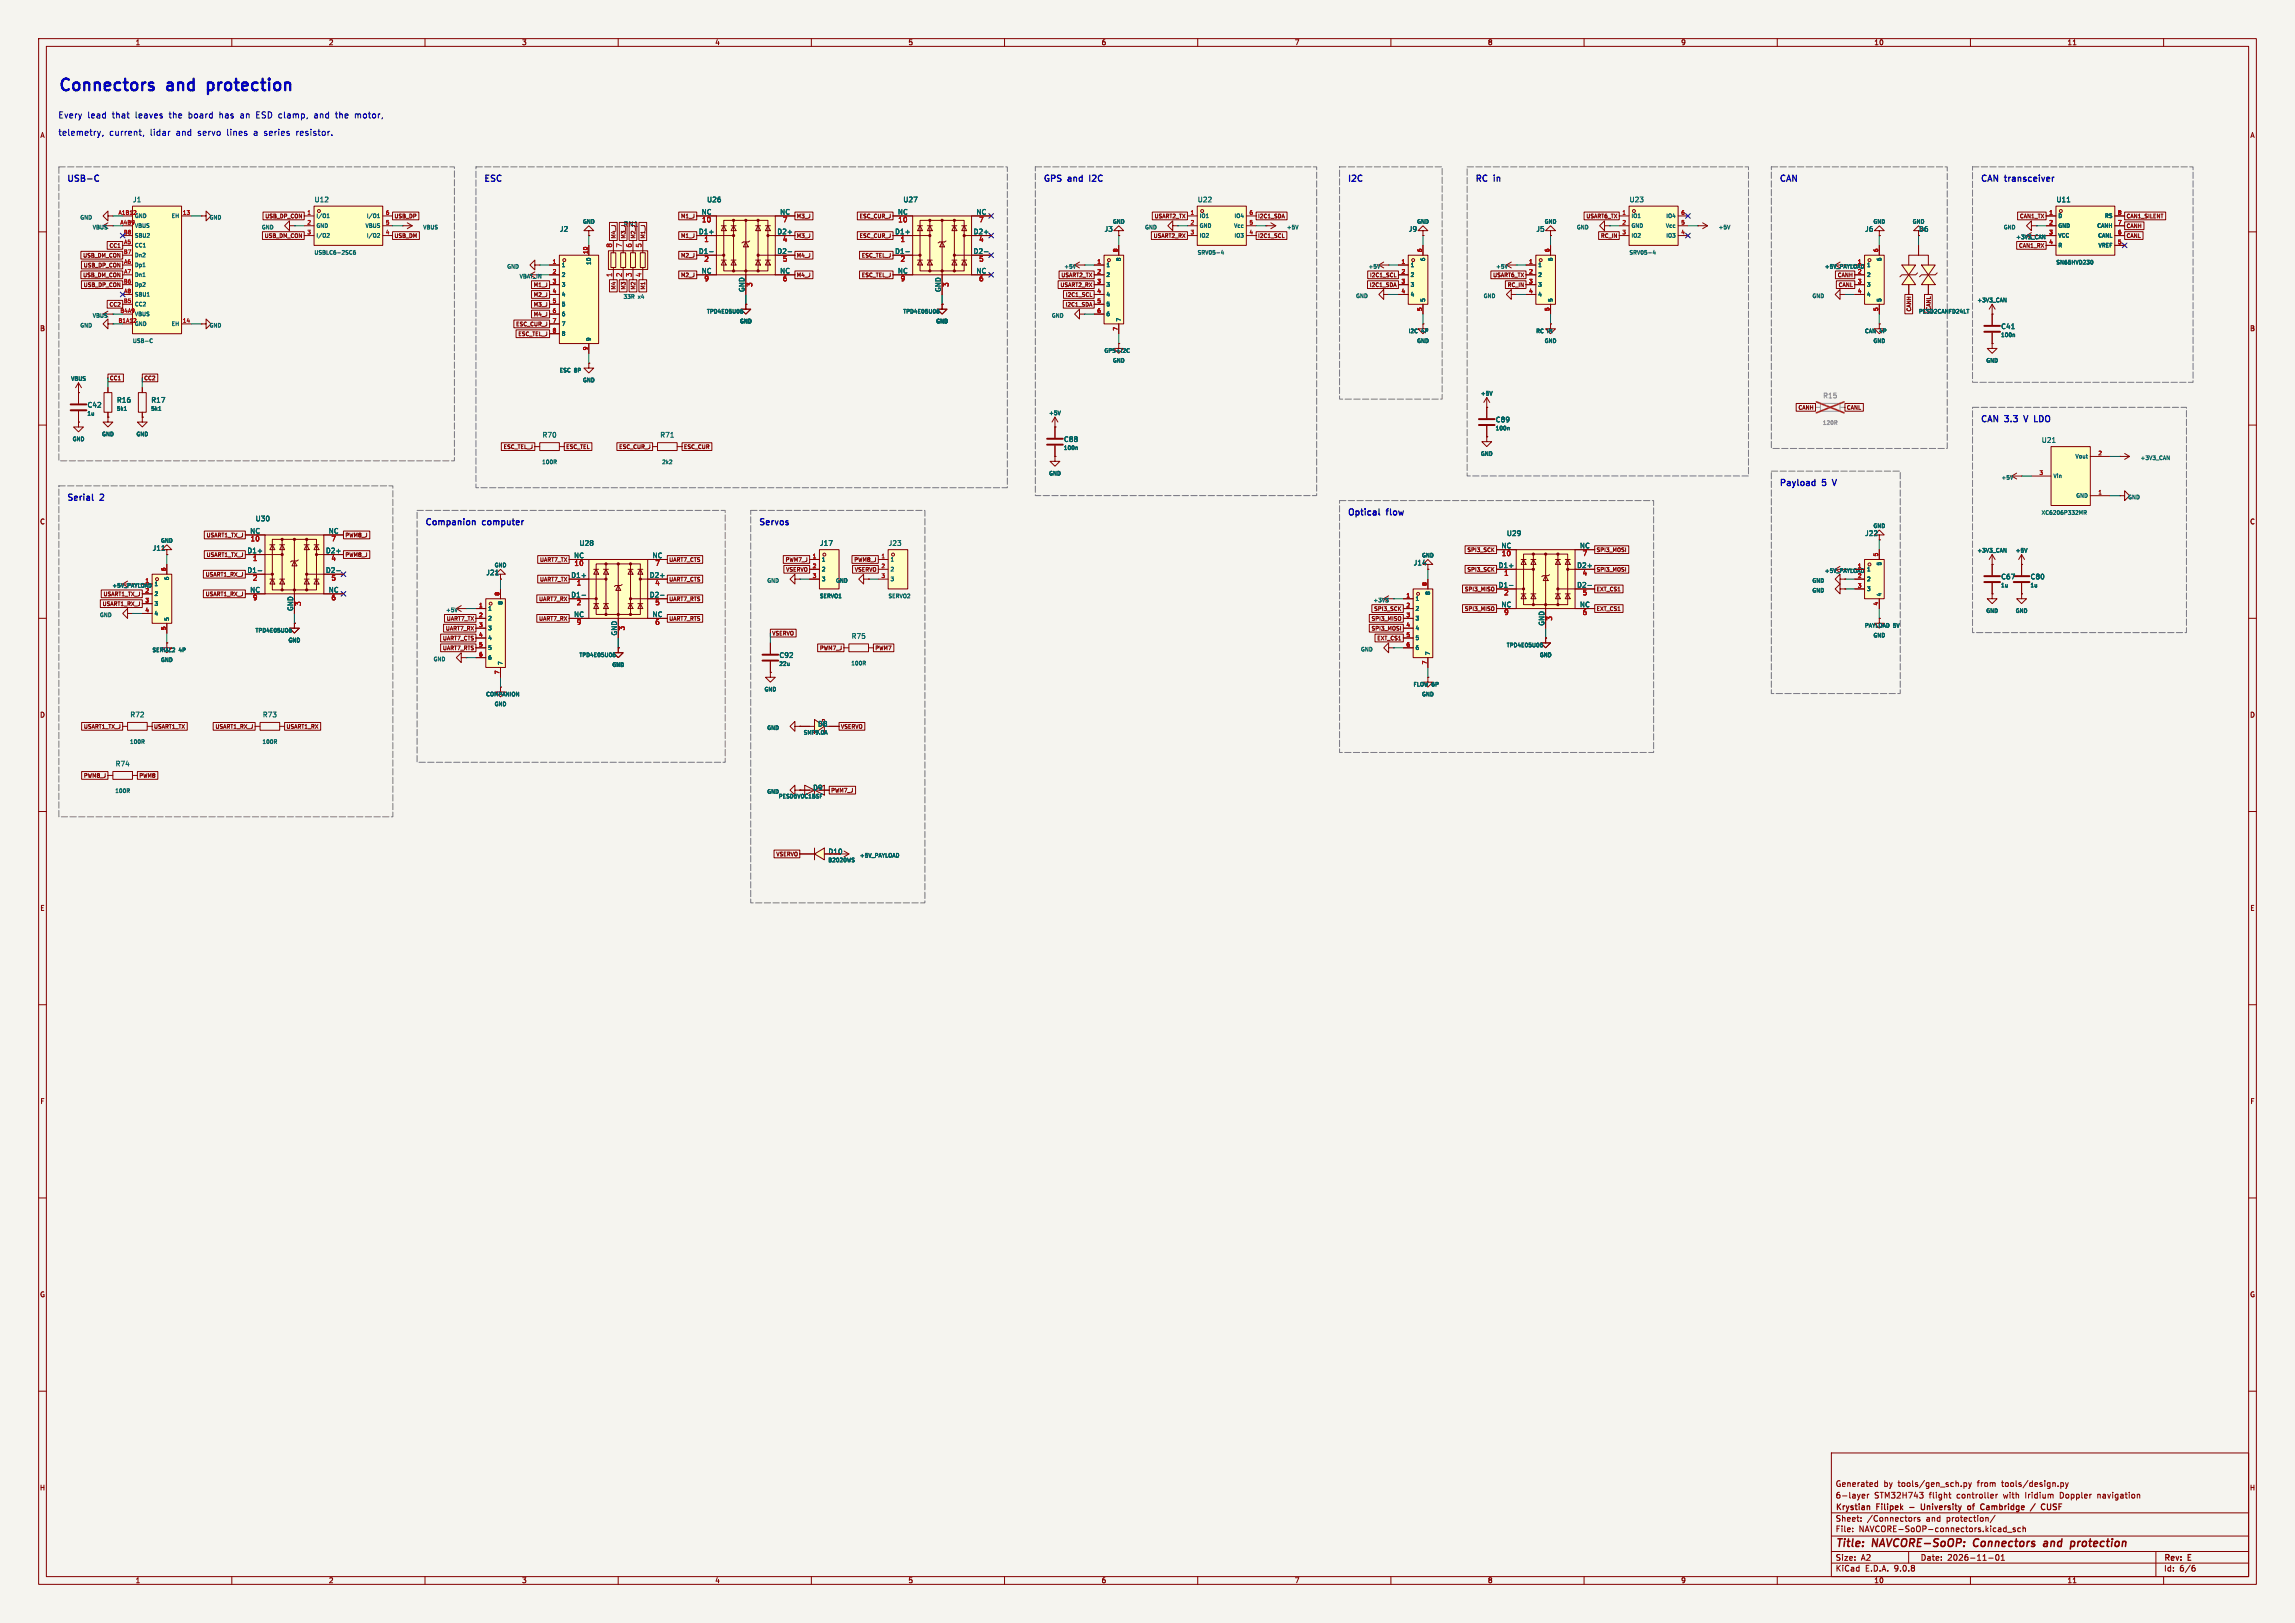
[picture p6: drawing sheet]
<svg xmlns="http://www.w3.org/2000/svg" width="594mm" height="420mm" viewBox="0 0 594 420" stroke-linecap="round" stroke-linejoin="round" font-family="sans-serif">
<defs><g id="words">
<g font-size="4.2" fill="#0000c2">
<text x="15" y="23.8">Connectors</text>
<text x="43.5" y="23.8">and</text>
<text x="55.1" y="23.8">protection</text>
</g>
<g font-size="2.8" fill="#840000">
<text x="475" y="400.9">Title:</text>
<text x="484.7" y="400.9">NAVCORE-SoOP:</text>
<text x="511.7" y="400.9">Connectors</text>
<text x="530.6" y="400.9">and</text>
<text x="538.4" y="400.9">protection</text>
</g>
<g font-size="2.2" fill="#0000c2">
<text x="15" y="30.8">Every</text>
<text x="15" y="35.3">telemetry,</text>
<text x="22.6" y="30.8">lead</text>
<text x="28.2" y="35.3">current,</text>
<text x="29.1" y="30.8">that</text>
<text x="35.1" y="30.8">leaves</text>
<text x="38.9" y="35.3">lidar</text>
<text x="44" y="30.8">the</text>
<text x="45.7" y="35.3">and</text>
<text x="49.1" y="30.8">board</text>
<text x="51.4" y="35.3">servo</text>
<text x="57.3" y="30.8">has</text>
<text x="59.1" y="35.3">lines</text>
<text x="62.8" y="30.8">an</text>
<text x="66.2" y="35.3">a</text>
<text x="67.1" y="30.8">ESD clamp,</text>
<text x="69" y="35.3">series</text>
<text x="77.4" y="35.3">resistor.</text>
<text x="82.4" y="30.8">and</text>
<text x="88.1" y="30.8">the</text>
<text x="93.1" y="30.8">motor,</text>
<text x="17.2" y="47.1">USB-C</text>
<text x="125.2" y="47.1">ESC</text>
<text x="270" y="47.1">GPS</text>
<text x="276.6" y="47.1">and</text>
<text x="282.8" y="47.1">I2C</text>
<text x="348.7" y="47.1">I2C</text>
<text x="381.7" y="47.1">RC</text>
<text x="386.8" y="47.1">in</text>
<text x="460.5" y="47.1">CAN</text>
<text x="512.5" y="47.1">CAN</text>
<text x="519" y="47.1">transceiver</text>
<text x="512.5" y="109.4">CAN</text>
<text x="519" y="109.4">3.3</text>
<text x="524.7" y="109.4">V</text>
<text x="527.9" y="109.4">LDO</text>
<text x="460.5" y="125.9">Payload</text>
<text x="471.8" y="125.9">5</text>
<text x="475.2" y="125.9">V</text>
<text x="17.2" y="129.7">Serial</text>
<text x="26" y="129.7">2</text>
<text x="109.9" y="136">Companion</text>
<text x="125" y="136">computer</text>
<text x="196.3" y="136">Servos</text>
<text x="348.7" y="133.5">Optical</text>
<text x="359" y="133.5">flow</text>
</g>
<g font-size="2.1" fill="#840000">
<text x="475" y="388">6-layer</text>
<text x="475" y="385">Generated</text>
<text x="485.1" y="388">STM32H743</text>
<text x="487.5" y="385">by</text>
<text x="491.3" y="385">tools/gen_sch.py</text>
<text x="499.4" y="388">flight</text>
<text x="506.6" y="388">controller</text>
<text x="512" y="385">from</text>
<text x="518.4" y="385">tools/design.py</text>
<text x="518.8" y="388">with</text>
<text x="524.6" y="388">Iridium</text>
<text x="533.7" y="388">Doppler</text>
<text x="543.6" y="388">navigation</text>
<text x="475" y="394">Sheet:</text>
<text x="475" y="391.2">Krystian</text>
<text x="483.2" y="394">/Connectors</text>
<text x="485.8" y="391.2">Filipek</text>
<text x="494.9" y="391.2">-</text>
<text x="498.5" y="391.2">University</text>
<text x="498.6" y="394">and</text>
<text x="504" y="394">protection/</text>
<text x="511.2" y="391.2">of</text>
<text x="515.1" y="391.2">Cambridge</text>
<text x="528.7" y="391.2">/</text>
<text x="532.1" y="391.2">CUSF</text>
<text x="475" y="396.7">File:</text>
<text x="481.1" y="396.7">NAVCORE-SoOP-connectors.kicad_sch</text>
<text x="475" y="406.9">KiCad</text>
<text x="475" y="404.1">Size:</text>
<text x="481.7" y="404.1">A2</text>
<text x="482.7" y="406.9">E.D.A.</text>
<text x="490.3" y="406.9">9.0.8</text>
<text x="497" y="404.1">Date:</text>
<text x="504" y="404.1">2026-11-01</text>
<text x="560" y="404.3">Rev:</text>
<text x="560" y="406.9">Id:</text>
<text x="564.1" y="406.9">6/6</text>
<text x="566.4" y="404.3">E</text>
</g>
<g font-size="1.8" fill="#840000">
<text x="35" y="11.9">1</text>
<text x="85" y="11.9">2</text>
<text x="135" y="11.9">3</text>
<text x="185" y="11.9">4</text>
<text x="235" y="11.9">5</text>
<text x="285" y="11.9">6</text>
<text x="335" y="11.9">7</text>
<text x="385" y="11.9">8</text>
<text x="435" y="11.9">9</text>
<text x="485" y="11.9">10</text>
<text x="535" y="11.9">11</text>
<text x="10.3" y="35.9">A</text>
<text x="582.3" y="35.9">A</text>
<text x="10.3" y="85.9">B</text>
<text x="582.3" y="85.9">B</text>
<text x="10.3" y="135.9">C</text>
<text x="582.3" y="135.9">C</text>
<text x="10.3" y="185.9">D</text>
<text x="582.3" y="185.9">D</text>
<text x="214.3" y="221.2">D10</text>
<text x="10.3" y="235.9">E</text>
<text x="582.3" y="235.9">E</text>
<text x="10.3" y="285.9">F</text>
<text x="582.3" y="285.9">F</text>
<text x="10.3" y="335.9">G</text>
<text x="582.3" y="335.9">G</text>
<text x="10.2" y="385.9">H</text>
<text x="582.2" y="385.9">H</text>
<text x="35" y="409.9">1</text>
<text x="85" y="409.9">2</text>
<text x="135" y="409.9">3</text>
<text x="185" y="409.9">4</text>
<text x="235" y="409.9">5</text>
<text x="285" y="409.9">6</text>
<text x="335" y="409.9">7</text>
<text x="385" y="409.9">8</text>
<text x="435" y="409.9">9</text>
<text x="485" y="409.9">10</text>
<text x="535" y="409.9">11</text>
</g>
<g font-size="1.8" fill="#006464">
<text x="34.3" y="52.5">J1</text>
<text x="81.3" y="52.5">U12</text>
<text x="182.9" y="52.5">U26</text>
<text x="233.7" y="52.5">U27</text>
<text x="309.9" y="52.5">U22</text>
<text x="421.6" y="52.5">U23</text>
<text x="532.1" y="52.5">U11</text>
<text x="161.3" y="58.9">RN1</text>
<text x="181.5" y="55.6">NC</text>
<text x="201.8" y="55.6">NC</text>
<text x="232.3" y="55.6">NC</text>
<text x="252.6" y="55.6">NC</text>
<text x="144.8" y="60.2">J2</text>
<text x="180.8" y="60.7">D1+</text>
<text x="180.8" y="65.8">D1-</text>
<text x="201.1" y="60.7">D2+</text>
<text x="201.1" y="65.8">D2-</text>
<text x="231.6" y="60.7">D1+</text>
<text x="231.6" y="65.8">D1-</text>
<text x="251.9" y="60.7">D2+</text>
<text x="251.9" y="65.8">D2-</text>
<text x="285.8" y="60.2">J3</text>
<text x="364.5" y="60.2">J9</text>
<text x="397.5" y="60.2">J5</text>
<text x="482.6" y="60.2">J6</text>
<text x="496.6" y="60.2">D6</text>
<text x="181.5" y="70.9">NC</text>
<text x="201.8" y="70.9">NC</text>
<text x="232.3" y="70.9">NC</text>
<text x="252.6" y="70.9">NC</text>
<text x="192.8" y="75.7" transform="rotate(-90 192.8 75.7)">GND</text>
<text x="243.6" y="75.7" transform="rotate(-90 243.6 75.7)">GND</text>
<text x="517.8" y="85.4">C41</text>
<text x="22.5" y="105.7">C42</text>
<text x="30.1" y="104.4">R16</text>
<text x="39" y="104.4">R17</text>
<text x="140.3" y="113.4">R70</text>
<text x="170.8" y="113.4">R71</text>
<text x="387" y="109.5">C89</text>
<text x="275.3" y="114.6">C88</text>
<text x="528.3" y="114.8">U21</text>
<text x="66" y="135.1">U30</text>
<text x="39.4" y="142.7">J11</text>
<text x="63.9" y="143.3">D1+</text>
<text x="64.6" y="138.2">NC</text>
<text x="84.2" y="143.3">D2+</text>
<text x="85" y="138.2">NC</text>
<text x="149.9" y="141.4">U28</text>
<text x="212.1" y="141.4">J17</text>
<text x="229.9" y="141.4">J23</text>
<text x="388.5" y="142">NC</text>
<text x="389.9" y="138.9">U29</text>
<text x="408.8" y="142">NC</text>
<text x="482.6" y="138.9">J22</text>
<text x="63.9" y="148.3">D1-</text>
<text x="84.2" y="148.3">D2-</text>
<text x="125.7" y="149.1">J21</text>
<text x="147.7" y="149.6">D1+</text>
<text x="148.5" y="144.5">NC</text>
<text x="168.1" y="149.6">D2+</text>
<text x="168.8" y="144.5">NC</text>
<text x="365.8" y="146.5">J14</text>
<text x="387.8" y="147.1">D1+</text>
<text x="408.1" y="147.1">D2+</text>
<text x="64.6" y="153.4">NC</text>
<text x="85" y="153.4">NC</text>
<text x="147.7" y="154.7">D1-</text>
<text x="168.1" y="154.7">D2-</text>
<text x="387.8" y="152.1">D1-</text>
<text x="408.1" y="152.1">D2-</text>
<text x="517.8" y="150.1">C67</text>
<text x="525.4" y="150.1">C80</text>
<text x="75.9" y="158.2" transform="rotate(-90 75.9 158.2)">GND</text>
<text x="148.5" y="159.8">NC</text>
<text x="168.8" y="159.8">NC</text>
<text x="388.5" y="157.2">NC</text>
<text x="408.8" y="157.2">NC</text>
<text x="159.8" y="164.6" transform="rotate(-90 159.8 164.6)">GND</text>
<text x="220.3" y="165.5">R75</text>
<text x="399.8" y="162.1" transform="rotate(-90 399.8 162.1)">GND</text>
<text x="201.6" y="170.4">C92</text>
<text x="33.6" y="185.8">R72</text>
<text x="67.9" y="185.8">R73</text>
<text x="211.6" y="188.2">D8</text>
<text x="29.8" y="198.5">R74</text>
<text x="210.3" y="204.7">D9</text>
</g>
<g font-size="1.8" fill="#a90000">
<text x="181.6" y="57.9">10</text>
<text x="202.5" y="57.9">7</text>
<text x="232.4" y="57.9">10</text>
<text x="253.3" y="57.9">7</text>
<text x="158.5" y="64.2" transform="rotate(-90 158.5 64.2)">8</text>
<text x="161" y="64.2" transform="rotate(-90 161 64.2)">7</text>
<text x="163.6" y="64.2" transform="rotate(-90 163.6 64.2)">6</text>
<text x="166.1" y="64.2" transform="rotate(-90 166.1 64.2)">5</text>
<text x="182.2" y="62.9">1</text>
<text x="202.5" y="62.9">4</text>
<text x="233" y="62.9">1</text>
<text x="253.3" y="62.9">4</text>
<text x="158.5" y="71.8" transform="rotate(-90 158.5 71.8)">1</text>
<text x="161" y="71.8" transform="rotate(-90 161 71.8)">2</text>
<text x="163.6" y="71.8" transform="rotate(-90 163.6 71.8)">3</text>
<text x="166.1" y="71.8" transform="rotate(-90 166.1 71.8)">4</text>
<text x="182.2" y="68">2</text>
<text x="202.5" y="68">5</text>
<text x="233" y="68">2</text>
<text x="253.3" y="68">5</text>
<text x="182.2" y="73.1">9</text>
<text x="195" y="74.4" transform="rotate(-90 195 74.4)">3</text>
<text x="202.5" y="73.1">6</text>
<text x="233" y="73.1">9</text>
<text x="245.8" y="74.4" transform="rotate(-90 245.8 74.4)">3</text>
<text x="253.3" y="73.1">6</text>
<text x="64.7" y="140.4">10</text>
<text x="85.7" y="140.4">7</text>
<text x="65.3" y="145.5">1</text>
<text x="85.7" y="145.5">4</text>
<text x="148.5" y="146.8">10</text>
<text x="169.5" y="146.8">7</text>
<text x="388.6" y="144.2">10</text>
<text x="389.2" y="149.3">1</text>
<text x="409.5" y="144.2">7</text>
<text x="409.5" y="149.3">4</text>
<text x="65.3" y="150.6">2</text>
<text x="65.3" y="155.7">9</text>
<text x="85.7" y="150.6">5</text>
<text x="85.7" y="155.7">6</text>
<text x="149.2" y="151.8">1</text>
<text x="169.5" y="151.8">4</text>
<text x="389.2" y="154.4">2</text>
<text x="409.5" y="154.4">5</text>
<text x="78.2" y="156.9" transform="rotate(-90 78.2 156.9)">3</text>
<text x="149.2" y="156.9">2</text>
<text x="169.5" y="156.9">5</text>
<text x="389.2" y="159.5">9</text>
<text x="402" y="160.7" transform="rotate(-90 402 160.7)">3</text>
<text x="409.5" y="159.5">6</text>
<text x="149.2" y="162">9</text>
<text x="162" y="163.3" transform="rotate(-90 162 163.3)">3</text>
<text x="169.5" y="162">6</text>
</g>
<text font-size="1.8" fill="#939391" x="471.8" y="103.3">R15</text>
<g font-size="1.4" fill="#006464">
<text x="20.6" y="57">GND</text>
<text x="23.9" y="59.5">VBUS</text>
<text x="34.8" y="59.1">VBUS</text>
<text x="44.3" y="56.6">EH</text>
<text x="54.1" y="57">GND</text>
<text x="67.6" y="59.5">GND</text>
<text x="81.8" y="56.6">I/O1</text>
<text x="81.8" y="59.1">GND</text>
<text x="94.4" y="59.1">VBUS</text>
<text x="94.8" y="56.6">I/O1</text>
<text x="109.4" y="59.5">VBUS</text>
<text x="150.7" y="58.1">GND</text>
<text x="287.9" y="58.1">GND</text>
<text x="296.2" y="59.5">GND</text>
<text x="310.4" y="56.6">IO1</text>
<text x="310.4" y="59.1">GND</text>
<text x="319.2" y="59.1">Vcc</text>
<text x="319.3" y="56.6">IO4</text>
<text x="332.9" y="59.5">+5V</text>
<text x="366.6" y="58.1">GND</text>
<text x="399.7" y="58.1">GND</text>
<text x="408" y="59.5">GND</text>
<text x="422.1" y="56.6">IO1</text>
<text x="422.1" y="59.1">GND</text>
<text x="431" y="59.1">Vcc</text>
<text x="431.1" y="56.6">IO4</text>
<text x="444.7" y="59.5">+5V</text>
<text x="484.8" y="58.1">GND</text>
<text x="494.9" y="58.1">GND</text>
<text x="518.5" y="59.5">GND</text>
<text x="532.6" y="56.6">D</text>
<text x="532.6" y="59.1">GND</text>
<text x="542.7" y="59.1">CANH</text>
<text x="544.7" y="56.6">RS</text>
<text x="34.8" y="61.7">SBU2</text>
<text x="34.8" y="64.2">CC1</text>
<text x="81.8" y="61.7">I/O2</text>
<text x="94.8" y="61.7">I/O2</text>
<text x="310.4" y="61.7">IO2</text>
<text x="319.3" y="61.7">IO3</text>
<text x="422.1" y="61.7">IO2</text>
<text x="431.1" y="61.7">IO3</text>
<text x="532.6" y="61.7">VCC</text>
<text x="532.6" y="64.2">R</text>
<text x="542.9" y="61.7">CANL</text>
<text x="543" y="64.2">VREF</text>
<text x="34.8" y="66.8">Dn2</text>
<text x="34.8" y="69.3">Dp1</text>
<text x="34.8" y="71.8">Dn1</text>
<text x="81.2" y="66.1">USBLC6-2SC6</text>
<text x="131.1" y="69.7">GND</text>
<text x="145.3" y="69.3">1</text>
<text x="145.3" y="71.8">2</text>
<text x="153.1" y="68.7" transform="rotate(-90 153.1 68.7)">10</text>
<text x="275.3" y="69.7">+5V</text>
<text x="286.3" y="69.3">1</text>
<text x="286.3" y="71.8">2</text>
<text x="290.3" y="67.8" transform="rotate(-90 290.3 67.8)">8</text>
<text x="309.8" y="66.1">SRV05-4</text>
<text x="354.1" y="69.7">+5V</text>
<text x="365" y="69.3">1</text>
<text x="365" y="71.8">2</text>
<text x="369" y="67.8" transform="rotate(-90 369 67.8)">6</text>
<text x="387.1" y="69.7">+5V</text>
<text x="398" y="69.3">1</text>
<text x="398" y="71.8">2</text>
<text x="402" y="67.8" transform="rotate(-90 402 67.8)">6</text>
<text x="421.6" y="66.1">SRV05-4</text>
<text x="480.7" y="68.3">1</text>
<text x="483.1" y="69.3">1</text>
<text x="483.1" y="71.8">2</text>
<text x="487.1" y="67.8" transform="rotate(-90 487.1 67.8)">6</text>
<text x="532.1" y="68.6">SN65HVD230</text>
<text x="34.8" y="74.4">Dp2</text>
<text x="34.8" y="76.9">SBU1</text>
<text x="134.4" y="72.2">VBAT_IN</text>
<text x="145.3" y="74.4">3</text>
<text x="145.3" y="76.9">4</text>
<text x="161.2" y="77.5">33R</text>
<text x="165.2" y="77.5">x4</text>
<text x="286.3" y="74.4">3</text>
<text x="286.3" y="76.9">4</text>
<text x="350.8" y="77.3">GND</text>
<text x="365" y="74.4">3</text>
<text x="365" y="76.9">4</text>
<text x="383.9" y="77.3">GND</text>
<text x="398" y="74.4">3</text>
<text x="398" y="76.9">4</text>
<text x="469" y="77.3">GND</text>
<text x="483.1" y="74.4">3</text>
<text x="483.1" y="76.9">4</text>
<text x="23.9" y="82.4">VBUS</text>
<text x="145.3" y="79.5">5</text>
<text x="145.3" y="82">6</text>
<text x="182.8" y="81.3">TPD4E05U06</text>
<text x="191.4" y="83.9">GND</text>
<text x="233.6" y="81.3">TPD4E05U06</text>
<text x="242.2" y="83.9">GND</text>
<text x="272.1" y="82.4">GND</text>
<text x="286.3" y="79.5">5</text>
<text x="286.3" y="82">6</text>
<text x="290.3" y="83.3" transform="rotate(-90 290.3 83.3)">7</text>
<text x="369" y="78.2" transform="rotate(-90 369 78.2)">5</text>
<text x="402" y="78.2" transform="rotate(-90 402 78.2)">5</text>
<text x="487.1" y="78.2" transform="rotate(-90 487.1 78.2)">5</text>
<text x="496.5" y="81.3">PESD2CANFD24LT</text>
<text x="499.9" y="80.5" transform="rotate(-90 499.9 80.5)">CANL</text>
<text x="511.7" y="78.4">+3V3_CAN</text>
<text x="20.6" y="84.9">GND</text>
<text x="34.2" y="88.9">USB-C</text>
<text x="44.3" y="84.5">EH</text>
<text x="54.1" y="84.9">GND</text>
<text x="145.3" y="84.5">7</text>
<text x="145.3" y="87.1">8</text>
<text x="153.1" y="88.4" transform="rotate(-90 153.1 88.4)">9</text>
<text x="364.4" y="86.4">I2C</text>
<text x="366.6" y="88.9">GND</text>
<text x="367.9" y="86.4">4P</text>
<text x="397.5" y="86.4">RC</text>
<text x="399.7" y="88.9">GND</text>
<text x="400.5" y="86.4">IN</text>
<text x="482.6" y="86.4">CAN</text>
<text x="484.8" y="88.9">GND</text>
<text x="486.5" y="86.4">4P</text>
<text x="517.8" y="87.4">100n</text>
<text x="285.7" y="91.5">GPS+I2C</text>
<text x="287.9" y="94">GND</text>
<text x="514" y="94">GND</text>
<text x="18.3" y="98.7">VBUS</text>
<text x="144.7" y="96.6">ESC</text>
<text x="148.6" y="96.6">8P</text>
<text x="150.7" y="99.1">GND</text>
<text x="22.5" y="107.7">1u</text>
<text x="30.1" y="106.5">5k1</text>
<text x="39" y="106.5">5k1</text>
<text x="271.4" y="107.6">+5V</text>
<text x="383.2" y="102.5">+5V</text>
<text x="26.3" y="113.1">GND</text>
<text x="35.2" y="113.1">GND</text>
<text x="387" y="111.5">100n</text>
<text x="18.7" y="114.3">GND</text>
<text x="275.2" y="116.6">100n</text>
<text x="383.2" y="118.2">GND</text>
<text x="537" y="118.8">Vout</text>
<text x="553.9" y="119.2">+3V3_CAN</text>
<text x="140.2" y="120.3">100R</text>
<text x="171.2" y="120.3">2k2</text>
<text x="271.4" y="123.2">GND</text>
<text x="517.9" y="124.3">+5V</text>
<text x="531.4" y="123.9">Vin</text>
<text x="537.2" y="129">GND</text>
<text x="550.7" y="129.4">GND</text>
<text x="484.8" y="136.8">GND</text>
<text x="528.3" y="133.4">XC6206P332MR</text>
<text x="41.5" y="140.6">GND</text>
<text x="511.7" y="143.2">+3V3_CAN</text>
<text x="521.6" y="143.2">+5V</text>
<text x="127.9" y="147">GND</text>
<text x="212.6" y="145.5">1</text>
<text x="212.6" y="148">2</text>
<text x="230.4" y="145.5">1</text>
<text x="230.4" y="148">2</text>
<text x="367.9" y="144.4">GND</text>
<text x="483.1" y="148">1</text>
<text x="487.1" y="146.5" transform="rotate(-90 487.1 146.5)">5</text>
<text x="37.5" y="150.9">1</text>
<text x="39.9" y="151.9">1</text>
<text x="39.9" y="154.4">2</text>
<text x="43.9" y="150.3" transform="rotate(-90 43.9 150.3)">6</text>
<text x="198.4" y="151">GND</text>
<text x="212" y="155">SERVO1</text>
<text x="212.6" y="150.6">3</text>
<text x="216.2" y="151">GND</text>
<text x="229.8" y="155">SERVO2</text>
<text x="230.4" y="150.6">3</text>
<text x="366.3" y="155.7">1</text>
<text x="370.3" y="154.1" transform="rotate(-90 370.3 154.1)">8</text>
<text x="469" y="151">GND</text>
<text x="469" y="153.5">GND</text>
<text x="483.1" y="150.6">2</text>
<text x="483.1" y="153.1">3</text>
<text x="487.1" y="154.4" transform="rotate(-90 487.1 154.4)">4</text>
<text x="517.8" y="152.2">1u</text>
<text x="525.4" y="152.2">1u</text>
<text x="25.7" y="159.9">GND</text>
<text x="39.9" y="156.9">3</text>
<text x="39.9" y="159.5">4</text>
<text x="43.9" y="160.8" transform="rotate(-90 43.9 160.8)">5</text>
<text x="115.3" y="158.6">+5V</text>
<text x="126.2" y="158.2">1</text>
<text x="126.2" y="160.7">2</text>
<text x="130.3" y="156.7" transform="rotate(-90 130.3 156.7)">8</text>
<text x="355.3" y="156.1">+3V3</text>
<text x="366.3" y="158.2">2</text>
<text x="366.3" y="160.7">3</text>
<text x="514" y="158.8">GND</text>
<text x="521.6" y="158.8">GND</text>
<text x="66" y="163.9">TPD4E05U06</text>
<text x="74.5" y="166.4">GND</text>
<text x="126.2" y="163.3">3</text>
<text x="126.2" y="165.8">4</text>
<text x="366.3" y="163.3">4</text>
<text x="366.3" y="165.8">5</text>
<text x="389.8" y="167.7">TPD4E05U06</text>
<text x="482.6" y="162.6">PAYLOAD 5V</text>
<text x="484.8" y="165.1">GND</text>
<text x="39.3" y="169">SERIAL2</text>
<text x="41.5" y="171.5">GND</text>
<text x="46.3" y="169">4P</text>
<text x="112.1" y="171.3">GND</text>
<text x="126.2" y="168.4">5</text>
<text x="126.2" y="170.9">6</text>
<text x="130.3" y="172.2" transform="rotate(-90 130.3 172.2)">7</text>
<text x="149.8" y="170.2">TPD4E05U06</text>
<text x="158.4" y="172.8">GND</text>
<text x="201.5" y="172.5">22u</text>
<text x="220.2" y="172.4">100R</text>
<text x="352.1" y="168.8">GND</text>
<text x="366.3" y="168.4">6</text>
<text x="370.3" y="169.7" transform="rotate(-90 370.3 169.7)">7</text>
<text x="398.4" y="170.2">GND</text>
<text x="197.7" y="179.1">GND</text>
<text x="365.7" y="177.8">FLOW 6P</text>
<text x="125.7" y="180.4">COMPANION</text>
<text x="127.9" y="182.9">GND</text>
<text x="367.9" y="180.4">GND</text>
<text x="198.4" y="189.1">GND</text>
<text x="207.9" y="190.3">SMF9.0A</text>
<text x="33.5" y="192.7">100R</text>
<text x="67.8" y="192.7">100R</text>
<text x="29.7" y="205.4">100R</text>
<text x="198.4" y="205.6">GND</text>
<text x="201.4" y="206.8">PESD5V0C1BSF</text>
<text x="214.2" y="223.3">B2020WS</text>
<text x="222.4" y="222.1">+5V_PAYLOAD</text>
</g>
<g font-size="1.4" fill="#a90000">
<text x="30.5" y="55.6">A1B12</text>
<text x="31" y="58.2">A4B9</text>
<text x="34.8" y="56.6">GND</text>
<text x="47.2" y="55.6">13</text>
<text x="79.4" y="55.6">1</text>
<text x="79.4" y="58.2">2</text>
<text x="99.7" y="55.6">6</text>
<text x="99.7" y="58.2">5</text>
<text x="308" y="55.6">1</text>
<text x="308" y="58.2">2</text>
<text x="323.2" y="55.6">6</text>
<text x="323.2" y="58.2">5</text>
<text x="419.8" y="55.6">1</text>
<text x="419.8" y="58.2">2</text>
<text x="435" y="55.6">6</text>
<text x="435" y="58.2">5</text>
<text x="530.3" y="55.6">1</text>
<text x="530.3" y="58.2">2</text>
<text x="548" y="55.6">8</text>
<text x="548" y="58.2">7</text>
<text x="31.9" y="60.7">B8</text>
<text x="31.9" y="65.8">B7</text>
<text x="32" y="63.2">A5</text>
<text x="79.4" y="60.7">3</text>
<text x="99.7" y="60.7">4</text>
<text x="152.1" y="65.9" transform="rotate(-90 152.1 65.9)">10</text>
<text x="289.3" y="65.4" transform="rotate(-90 289.3 65.4)">8</text>
<text x="308" y="60.7">3</text>
<text x="323.2" y="60.7">4</text>
<text x="368" y="65.4" transform="rotate(-90 368 65.4)">6</text>
<text x="401.1" y="65.4" transform="rotate(-90 401.1 65.4)">6</text>
<text x="419.8" y="60.7">3</text>
<text x="435" y="60.7">4</text>
<text x="486.2" y="65.4" transform="rotate(-90 486.2 65.4)">6</text>
<text x="530.3" y="60.7">3</text>
<text x="530.3" y="63.2">4</text>
<text x="548" y="60.7">6</text>
<text x="548" y="63.2">5</text>
<text x="32" y="68.3">A6</text>
<text x="32" y="70.9">A7</text>
<text x="142.9" y="68.3">1</text>
<text x="142.9" y="70.9">2</text>
<text x="283.9" y="68.3">1</text>
<text x="283.9" y="70.9">2</text>
<text x="362.6" y="68.3">1</text>
<text x="362.6" y="70.9">2</text>
<text x="395.6" y="68.3">1</text>
<text x="395.6" y="70.9">2</text>
<text x="480.7" y="70.9">2</text>
<text x="31.9" y="73.4">B6</text>
<text x="32" y="75.9">A8</text>
<text x="142.9" y="73.4">3</text>
<text x="142.9" y="75.9">4</text>
<text x="283.9" y="73.4">3</text>
<text x="283.9" y="75.9">4</text>
<text x="362.6" y="73.4">3</text>
<text x="362.6" y="75.9">4</text>
<text x="395.6" y="73.4">3</text>
<text x="395.6" y="75.9">4</text>
<text x="480.7" y="73.4">3</text>
<text x="480.7" y="75.9">4</text>
<text x="30.5" y="83.6">B1A12</text>
<text x="31" y="81">B4A9</text>
<text x="31.9" y="78.5">B5</text>
<text x="34.8" y="79.5">CC2</text>
<text x="34.8" y="82">VBUS</text>
<text x="47.2" y="83.6">14</text>
<text x="142.9" y="78.5">5</text>
<text x="142.9" y="81">6</text>
<text x="142.9" y="83.6">7</text>
<text x="283.9" y="78.5">5</text>
<text x="283.9" y="81">6</text>
<text x="368" y="80.6" transform="rotate(-90 368 80.6)">5</text>
<text x="401.1" y="80.6" transform="rotate(-90 401.1 80.6)">5</text>
<text x="486.2" y="80.6" transform="rotate(-90 486.2 80.6)">5</text>
<text x="34.8" y="84.5">GND</text>
<text x="142.9" y="86.1">8</text>
<text x="289.3" y="85.7" transform="rotate(-90 289.3 85.7)">7</text>
<text x="152.1" y="90.8" transform="rotate(-90 152.1 90.8)">9</text>
<text x="543" y="117.9">2</text>
<text x="527.7" y="122.9">3</text>
<text x="543" y="128">1</text>
<text x="42.9" y="147.9" transform="rotate(-90 42.9 147.9)">6</text>
<text x="210.2" y="144.5">1</text>
<text x="210.2" y="147.1">2</text>
<text x="210.2" y="149.6">3</text>
<text x="228" y="144.5">1</text>
<text x="228" y="147.1">2</text>
<text x="228" y="149.6">3</text>
<text x="480.7" y="147.1">1</text>
<text x="480.7" y="149.6">2</text>
<text x="486.2" y="144.1" transform="rotate(-90 486.2 144.1)">5</text>
<text x="37.5" y="153.4">2</text>
<text x="37.5" y="156">3</text>
<text x="129.3" y="154.3" transform="rotate(-90 129.3 154.3)">8</text>
<text x="363.9" y="154.7">1</text>
<text x="369.3" y="151.7" transform="rotate(-90 369.3 151.7)">8</text>
<text x="480.7" y="152.1">3</text>
<text x="37.5" y="158.5">4</text>
<text x="123.9" y="157.2">1</text>
<text x="123.9" y="159.8">2</text>
<text x="363.9" y="157.2">2</text>
<text x="363.9" y="159.8">3</text>
<text x="486.2" y="156.8" transform="rotate(-90 486.2 156.8)">4</text>
<text x="42.9" y="163.2" transform="rotate(-90 42.9 163.2)">5</text>
<text x="123.9" y="162.3">3</text>
<text x="123.9" y="164.8">4</text>
<text x="123.9" y="167.4">5</text>
<text x="363.9" y="162.3">4</text>
<text x="363.9" y="164.8">5</text>
<text x="363.9" y="167.4">6</text>
<text x="123.9" y="169.9">6</text>
<text x="369.3" y="172.1" transform="rotate(-90 369.3 172.1)">7</text>
<text x="129.3" y="174.6" transform="rotate(-90 129.3 174.6)">7</text>
</g>
<g font-size="1.4" fill="#840000">
<text x="68.5" y="56.7">USB_DP_CON</text>
<text x="102" y="56.7">USB_DP</text>
<text x="176.1" y="56.7">M1_J</text>
<text x="206.1" y="56.7">M3_J</text>
<text x="222.3" y="56.7">ESC_CUR_J</text>
<text x="298.7" y="56.7">USART2_TX</text>
<text x="325.5" y="56.7">I2C1_SDA</text>
<text x="410.4" y="56.7">USART6_TX</text>
<text x="522.6" y="56.7">CAN1_TX</text>
<text x="550.3" y="59.2">CANH</text>
<text x="550.3" y="56.7">CAN1_SILENT</text>
<text x="28.2" y="64.3">CC1</text>
<text x="68.3" y="61.8">USB_DM_CON</text>
<text x="102" y="61.8">USB_DM</text>
<text x="159.5" y="61.9" transform="rotate(-90 159.5 61.9)">M4_J</text>
<text x="162.1" y="61.9" transform="rotate(-90 162.1 61.9)">M3_J</text>
<text x="164.6" y="61.9" transform="rotate(-90 164.6 61.9)">M2_J</text>
<text x="167.2" y="61.9" transform="rotate(-90 167.2 61.9)">M1_J</text>
<text x="176.1" y="61.8">M1_J</text>
<text x="206.1" y="61.8">M3_J</text>
<text x="222.3" y="61.8">ESC_CUR_J</text>
<text x="298.4" y="61.8">USART2_RX</text>
<text x="325.5" y="61.8">I2C1_SCL</text>
<text x="414.2" y="61.8">RC_IN</text>
<text x="521.7" y="62.1">+3V3_CAN</text>
<text x="522.4" y="64.3">CAN1_RX</text>
<text x="550.3" y="61.8">CANL</text>
<text x="21.4" y="66.8">USB_DM_CON</text>
<text x="21.4" y="71.9">USB_DM_CON</text>
<text x="21.5" y="69.4">USB_DP_CON</text>
<text x="176.1" y="66.8">M2_J</text>
<text x="176.1" y="71.9">M2_J</text>
<text x="206.1" y="66.8">M4_J</text>
<text x="206.1" y="71.9">M4_J</text>
<text x="222.9" y="71.9">ESC_TEL_J</text>
<text x="222.9" y="66.8">ESC_TEL_J</text>
<text x="274.5" y="71.9">USART2_TX</text>
<text x="354.4" y="71.9">I2C1_SCL</text>
<text x="386.3" y="71.9">USART6_TX</text>
<text x="472.2" y="69.7">+5V_PAYLOAD</text>
<text x="475.5" y="71.9">CANH</text>
<text x="21.5" y="74.5">USB_DP_CON</text>
<text x="138" y="77">M2_J</text>
<text x="138" y="74.5">M1_J</text>
<text x="159.5" y="75.1" transform="rotate(-90 159.5 75.1)">M4</text>
<text x="162.1" y="75.1" transform="rotate(-90 162.1 75.1)">M3</text>
<text x="164.6" y="75.1" transform="rotate(-90 164.6 75.1)">M2</text>
<text x="167.2" y="75.1" transform="rotate(-90 167.2 75.1)">M1</text>
<text x="274.3" y="74.5">USART2_RX</text>
<text x="275.7" y="77">I2C1_SCL</text>
<text x="354.4" y="74.5">I2C1_SDA</text>
<text x="390.1" y="74.5">RC_IN</text>
<text x="475.7" y="74.5">CANL</text>
<text x="28.2" y="79.5">CC2</text>
<text x="138" y="82.1">M4_J</text>
<text x="138" y="79.5">M3_J</text>
<text x="275.6" y="79.5">I2C1_SDA</text>
<text x="494.8" y="80.8" transform="rotate(-90 494.8 80.8)">CANH</text>
<text x="133.4" y="84.6">ESC_CUR_J</text>
<text x="134" y="87.2">ESC_TEL_J</text>
<text x="28.3" y="98.6">CC1</text>
<text x="37.2" y="98.6">CC2</text>
<text x="465.3" y="106.2">CANH</text>
<text x="477.9" y="106.2">CANL</text>
<text x="130.2" y="116.4">ESC_TEL_J</text>
<text x="146.4" y="116.4">ESC_TEL</text>
<text x="160.1" y="116.4">ESC_CUR_J</text>
<text x="176.9" y="116.4">ESC_CUR</text>
<text x="53.3" y="139.2">USART1_TX_J</text>
<text x="89.3" y="139.2">PWM8_J</text>
<text x="379.6" y="143">SPI3_SCK</text>
<text x="413.1" y="143">SPI3_MOSI</text>
<text x="53.1" y="149.4">USART1_RX_J</text>
<text x="53.3" y="144.3">USART1_TX_J</text>
<text x="89.3" y="144.3">PWM8_J</text>
<text x="139.6" y="145.6">UART7_TX</text>
<text x="173.1" y="145.6">UART7_CTS</text>
<text x="203.2" y="145.6">PWM7_J</text>
<text x="203.3" y="148.1">VSERVO</text>
<text x="220.9" y="145.6">PWM8_J</text>
<text x="221.1" y="148.1">VSERVO</text>
<text x="379.6" y="148.1">SPI3_SCK</text>
<text x="413.1" y="148.1">SPI3_MOSI</text>
<text x="472.2" y="148.4">+5V_PAYLOAD</text>
<text x="26.6" y="154.5">USART1_TX_J</text>
<text x="28.9" y="152.3">+5V_PAYLOAD</text>
<text x="53.1" y="154.5">USART1_RX_J</text>
<text x="139.4" y="155.7">UART7_RX</text>
<text x="139.6" y="150.7">UART7_TX</text>
<text x="173.1" y="150.7">UART7_CTS</text>
<text x="173.1" y="155.7">UART7_RTS</text>
<text x="379" y="153.2">SPI3_MISO</text>
<text x="413.1" y="153.2">EXT_CS1</text>
<text x="26.4" y="157">USART1_RX_J</text>
<text x="115.5" y="160.8">UART7_TX</text>
<text x="139.4" y="160.8">UART7_RX</text>
<text x="173.1" y="160.8">UART7_RTS</text>
<text x="354.8" y="160.8">SPI3_MISO</text>
<text x="355.5" y="158.3">SPI3_SCK</text>
<text x="379" y="158.3">SPI3_MISO</text>
<text x="413.1" y="158.3">EXT_CS1</text>
<text x="114.5" y="165.9">UART7_CTS</text>
<text x="115.2" y="163.4">UART7_RX</text>
<text x="199.8" y="164.6">VSERVO</text>
<text x="354.8" y="163.4">SPI3_MOSI</text>
<text x="356.3" y="165.9">EXT_CS1</text>
<text x="114.5" y="168.4">UART7_RTS</text>
<text x="212" y="168.4">PWM7_J</text>
<text x="226.4" y="168.4">PWM7</text>
<text x="21.5" y="188.8">USART1_TX_J</text>
<text x="39.7" y="188.8">USART1_TX</text>
<text x="55.6" y="188.8">USART1_RX_J</text>
<text x="74" y="188.8">USART1_RX</text>
<text x="217.5" y="188.8">VSERVO</text>
<text x="21.5" y="201.5">PWM8_J</text>
<text x="35.9" y="201.5">PWM8</text>
<text x="215" y="205.3">PWM7_J</text>
<text x="200.8" y="221.8">VSERVO</text>
</g>
<text font-size="1.4" fill="#939391" x="471.7" y="110.1">120R</text>
</g></defs>
<path d="M0 0h594v420h-594z" fill="#f5f4ef" stroke="#f5f4ef" stroke-width=".26"/>
<g fill="none" stroke="#840000" stroke-width=".26">
<path d="M10 10h574v400h-574zM12 12h570v396h-570zM60 10v2M110 10v2M160 10v2M210 10v2M260 10v2M310 10v2M360 10v2M410 10v2M460 10v2M510 10v2"/>
<path d="M536.6 11.6h.7M560 10v2M303.5 58.4v-1.2l-1.2 1.2 1.2 1.3v-1.3h1.3M304.8 58.4h.1M368.3 59.7h1.3l-1.3-1.3-1.3 1.3h1.3v1.3M10 60h2M278.1 68.6l1.3 .7M278.1 68.6h2.6M279.4 67.8l-1.3 .8M280.7 68.6h.1M358.1 76.2v-1.3l-1.2 1.3 1.2 1.3v-1.3h1.3M359.4 76.2h.1"/>
<path d="M368.3 61h.1M582 60h2M10 110h2M582 110h2M10 160h2M582 160h2M10 210h2M582 210h2M10 260h2M582 260h2M10 310h2M582 310h2"/>
<path d="M10 360h2M474 376h108v32h-108zM582 360h2M474 397.5h108M474 391.5h108M479.5 396.2v.2M479.5 395.4v.2M481.7 393.5v.2M481.7 392.7v.2M482 386.7h.5l.2 .3-.7 .2M482 387.6h.6M483.3 386.7v1"/>
<path d="M483.7 386.7l-.4 .3M485.4 384.6h.6M485.4 383.7h.6M486 383.2v1.5M495.5 392.7v1M495.9 392.7l-.4 .3M496.8 386.2h.9l-.5 .5M496.9 392.7h-.4l-.2 .2 .1 .2 .5 .1v.4h-.6M497.5 386.7l.2 .3v.4l-.2 .3M504.4 386.7h.6M504.6 386.2v1.3l.4 .2M508.3 383.7h.4l.3 .3-.1 .6h-.6"/>
<path d="M508.3 383.7v1.5M509.5 383.7l.4 1M509.9 384.7l-.4 .5M510.2 383.7l-.3 1M514.4 392.7l.2 .2v.8M515.9 386.7l.1 .3-.8 .2M516.4 392.1l-1.3 1.9M516.6 386.7v1M517 386.7l-.4 .3M518.8 395.4h.4M519.2 394.9v1.5M519.2 396.3l-.4 .1"/>
<path d="M519.6 396.5h1.1M521.6 395.4h-.4l-.2 .2 .1 .2 .5 .1v.4h-.6M523 395.4h-.5l-.3 .3 .2 .6h.6M523.6 395.5l.6-.1v1M523.6 394.9v1.5M533.4 383.7h.4l.3 .3-.1 .6h-.6M533.4 383.7v1.5M534.6 383.7l.4 1M535 384.7l-.4 .5M535.3 383.7l-.3 1M543 386.7v1M543 386.7v.1"/>
<path d="M553.6 386.7l.2 .2v.8M60 408v2M110 408v2M160 408v2M210 408v2M260 408v2M310 408v2M360 408v2M410 408v2M460 408v2M474 404.5h108M474 401.5h108"/>
<path d="M494 401.5v3M510 408v2M514.7 403.2h1.2M516.7 402.4l.2-.1a.8 .8 0 0 1 .5 .7 .8 .8 0 0 1-.5 .8l-.4-.6zM518 403.8h.8M518 402.7l.4-.4v1.5M536.6 409.6h.7M558 401.5v6.5M560 408v2M567.6 405.6l.6 .3-.1 .5-.5 .2M568 405.1h-.4"/>
</g>
<path d="M511.1 398.5l-.3 .8 .3 .8M529.1 399h.8M529.9 399.3l-.8 .2-.2 .4 .3 .3 .6-.1M536.7 398.9l.3 .3-.2 .8" fill="none" stroke="#840000" stroke-width=".4"/>
<path d="M497.3 389.2v1.3l.7 .1M509.3 390l.3-.3 .5 .3-.2 .6-.3 .1-.3-.3M510.5 389.7h.6M514.6 389.7h-.4M514.7 390.1l-.6 .2 .1 .3 .5 .1M526.8 389.1l-1.3 1.9M530.8 389.2v1.2l-.3 .3-.4-.1M531.4 390.6l.2 .1M531.5 389.3v.4" fill="none" stroke="#840000" stroke-width=".3"/>
<path d="M278.4 68.4l-.3 1" fill="none" stroke="#006464" stroke-width=".26"/>
<path d="M34.3 53.3h12.7v33.1h-12.7z" fill="#ffffc2"/>
<g fill="none" stroke="#840000" stroke-width=".26">
<path d="M31.7 55.9h2.6M31.7 58.4h2.6M34.3 53.3h12.7v33.1h-12.7zM47 55.9h2.5M327.7 58.4h.1M327.7 58.4h2.5M328.9 57.7l1.3 .7M330.2 58.4l-1.3 .8M31.7 61h2.6M31.7 63.5h2.6M31.7 66h2.6M31.7 68.6h2.6"/>
<path d="M31.7 71.1h2.6M31.7 73.7h2.6M31.7 76.2h2.6M31.7 78.7h2.6M31.7 81.3h2.6M31.7 83.8h2.6M47 83.8h2.5"/>
</g>
<path d="M35.1 54.5v.4l-.5 .6M35.1 82.5v.4l-.5 .5" fill="none" stroke="#a90000" stroke-width=".26"/>
<path d="M336 58.3l-.3 1M38.1 76.7h.6M39 87.7h.4M39.4 87.7v.1M39.4 88.6h-.4" fill="none" stroke="#006464" stroke-width=".26"/>
<path d="M309.9 53.3h12.7v10.2h-12.7z" fill="#ffffc2"/>
<circle cx="311.2" cy="54.6" r=".38" fill="#ffffc2" stroke="#ffffc2" stroke-width=".26"/>
<g fill="none" stroke="#840000" stroke-width=".26">
<path d="M289.6 59.7h1.2l-1.2-1.3-1.3 1.3h1.3v1.3M307.3 55.9h2.6M307.3 58.4h2.6M309.9 53.3h12.7v10.2h-12.7zM322.6 55.9h2.5M322.6 58.4h2.5M289.6 61h.1M307.3 61h2.6M322.6 61h2.5"/>
<circle cx="311.2" cy="54.6" r=".38"/>
</g>
<path d="M316.3 64.8l-.2 .7h.6M316.6 65.1v.7" fill="none" stroke="#006464" stroke-width=".26"/>
<path d="M285.7 66h5.1v17.8h-5.1z" fill="#ffffc2"/>
<circle cx="287" cy="67.3" r=".38" fill="#ffffc2" stroke="#ffffc2" stroke-width=".26"/>
<g fill="none" stroke="#840000" stroke-width=".26">
<path d="M193 78.7v1.3h1.3l-1.3 1.3-1.2-1.3h1.2M193 78.7h.1M283.2 68.6h2.5M283.2 71.1h2.5M283.2 73.7h2.5M283.2 76.2h2.5M283.2 78.7h2.5M285.7 66h5.1v17.8h-5.1zM289.6 63.5v2.5M279.4 81.3v-1.3l-1.3 1.3 1.3 1.3v-1.3h1.3M280.7 81.3h.1M283.2 81.3h2.5"/>
<path d="M289.6 88.9v1.3h1.2l-1.2 1.2-1.3-1.2h1.3M289.6 88.9h.1M289.6 83.8v2.6M368.3 83.8v1.3h1.3l-1.3 1.3-1.3-1.3h1.3M368.3 83.8h.1M273 110.5h.1M273 118.1v1.3h1.3l-1.3 1.3-1.2-1.3h1.2M273 118.1h.1M273 108l-.7 1.2M273 108l.8 1.2M273 108v5.3M273 115.3v2.8"/>
<circle cx="287" cy="67.3" r=".38"/>
</g>
<path d="M292 90.2l.3 .1M292.3 91.1l-.3 .1M274.5 106.3l-.4 1M278.6 115.7l.3 .1v.6" fill="none" stroke="#006464" stroke-width=".26"/>
<path d="M271 113.5h4.1M271 115.1h4.1" fill="none" stroke="#840000" stroke-width=".51"/>
<path d="M365.8 152.4h5v17.8h-5z" fill="#ffffc2"/>
<circle cx="367" cy="153.7" r=".38" fill="#ffffc2" stroke="#ffffc2" stroke-width=".26"/>
<g fill="none" stroke="#840000" stroke-width=".26">
<path d="M193 78.7v1.3h1.3l-1.3 1.3-1.2-1.3h1.2M193 78.7h.1M243.8 78.7v1.3h1.3l-1.3 1.3-1.2-1.3h1.2M243.8 78.7h.1M389.9 68.6l1.3 .7M389.9 68.6h2.5M391.2 67.8l-1.3 .8M392.4 68.6h.1M384.8 105.4v2.8M384.8 110.2v2.8M363.2 154.9h2.6M363.2 157.5h2.6"/>
<path d="M365.8 152.4h5v17.8h-5zM369.6 149.9v2.5M363.2 160h2.6M363.2 162.6h2.6M363.2 165.1h2.6M363.2 167.6h2.6M369.6 170.2v2.5"/>
<circle cx="367" cy="153.7" r=".38"/>
</g>
<path d="M390.2 68.4l-.4 1M390.3 110.6l.3 .2v.5" fill="none" stroke="#006464" stroke-width=".26"/>
<path d="M382.8 108.5h4M382.8 110h4" fill="none" stroke="#840000" stroke-width=".51"/>
<path d="M185.4 55.9h15.3v15.2h-15.3z" fill="#ffffc2"/>
<g fill="none" stroke="#840000" stroke-width=".26">
<path d="M104.1 58.4h.1M104.1 58.4h2.6M105.4 57.7l1.3 .7M106.7 58.4l-1.3 .8M180.3 55.9h5.1M185.4 55.9h15.3v15.2h-15.3zM186.7 58.4h1.3M187.3 57h11.5v13.1h-11.5zM187.3 58.4l.7 1.3h-1.3zM189.2 58.4h1.3M189.9 58.4l.6 1.3h-1.3zM189.9 57v13.1"/>
<path d="M193 57v19.2M195.6 58.4h1.2M196.2 58.4l.6 1.3h-1.2zM196.2 57v13.1M198.1 58.4h1.3M198.8 58.4l.6 1.3h-1.3zM200.7 55.9h5M180.3 61h9.6M180.3 66h7M180.3 71.1h5.1M186.7 67.3h1.3M187.3 67.3l.7 1.3h-1.3z"/>
<path d="M189.2 67.3h1.3M189.9 67.3l.6 1.3h-1.3zM193 62.6l.7 1.3h-1.3zM194.1 62.4l-.4 .2h-1.3l-.4 .3M195.6 67.3h1.2M196.2 67.3l.6 1.3h-1.2zM196.2 66h9.5M198.1 67.3h1.3M198.8 67.3l.6 1.3h-1.3zM198.8 61h6.9M200.7 71.1h5M384.8 113v1.3h1.3l-1.3 1.3-1.3-1.3h1.3"/>
<path d="M384.8 113h.1"/>
</g>
<g fill="#840000" stroke="#840000" stroke-width=".26">
<circle cx="187.3" cy="66" r=".28"/>
<circle cx="189.9" cy="57" r=".28"/>
<circle cx="189.9" cy="61" r=".28"/>
<circle cx="189.9" cy="70.1" r=".28"/>
<circle cx="193" cy="57" r=".28"/>
<circle cx="193" cy="70.1" r=".28"/>
<circle cx="196.2" cy="57" r=".28"/>
<circle cx="196.2" cy="66" r=".28"/>
<circle cx="196.2" cy="70.1" r=".28"/>
<circle cx="198.8" cy="61" r=".28"/>
</g>
<path d="M183.6 60.1h1M183.6 65.1h1M204 60.1h.9M204 65.1h.9M191.8 80.5l.5 .1-.1 .4h-.4M192.2 80.1h-.4" fill="none" stroke="#006464" stroke-width=".26"/>
<path d="M81.3 53.3h17.8v10.2h-17.8z" fill="#ffffc2"/>
<circle cx="82.6" cy="54.6" r=".38" fill="#ffffc2" stroke="#ffffc2" stroke-width=".26"/>
<g fill="none" stroke="#840000" stroke-width=".26">
<path d="M78.7 55.9h2.6M78.7 58.4h2.6M81.3 53.3h17.8v10.2h-17.8zM99.1 55.9h2.5M99.1 58.4h2.5M78.7 61h2.6M99.1 61h2.5M52.1 83.8h1.2v-1.2l1.3 1.2-1.3 1.3v-1.3M52.1 83.8h.1"/>
<circle cx="82.6" cy="54.6" r=".38"/>
</g>
<path d="M84.7 56.3h.5M84.7 55.6l.2-.3v1M97.7 56.3h.6M97.7 55.6l.3-.3v1M84.8 60.4l.3 .1 .1 .2-.6 .7h.6M91 64.9h.1M91.1 65.7l-.1 .1M91.9 64.8l-.4 .3v.5l.2 .2 .3-.1-.1-.5-.4 .2M97.7 60.5l.4-.1 .2 .3-.7 .7h.7" fill="none" stroke="#006464" stroke-width=".26"/>
<path d="M68.6 138.4h15.2v15.3h-15.2z" fill="#ffffc2"/>
<g fill="none" stroke="#840000" stroke-width=".26">
<path d="M63.5 138.4h5.1M68.6 138.4h15.2v15.3h-15.2zM70.5 139.6h11.4v13.1h-11.4zM73 139.6v13.1M76.2 139.6v19.2M79.4 139.6v13.1M83.8 138.4h5.1M63.5 143.5h9.5M63.5 148.6h7M63.5 153.7h5.1M69.8 141h1.3M69.8 149.9h1.3"/>
<path d="M70.5 141l.6 1.2h-1.3zM70.5 149.9l.6 1.2h-1.3zM72.4 141h1.3M72.4 149.9h1.3M73 141l.7 1.2h-1.3zM73 149.9l.7 1.2h-1.3zM76.2 145.2l.6 1.2h-1.2zM77.2 144.9l-.4 .3h-1.2l-.4 .2M78.7 141h1.3M78.7 149.9h1.3M79.4 141l.6 1.2h-1.3zM79.4 149.9l.6 1.2h-1.3z"/>
<path d="M79.4 148.6h9.5M81.3 141h1.2M81.3 149.9h1.2M81.9 141l.6 1.2h-1.2zM81.9 149.9l.6 1.2h-1.2zM81.9 143.5h7M83.8 153.7h5.1"/>
</g>
<g fill="#840000" stroke="#840000" stroke-width=".26">
<circle cx="70.5" cy="148.6" r=".28"/>
<circle cx="73" cy="139.6" r=".28"/>
<circle cx="73" cy="143.5" r=".28"/>
<circle cx="73" cy="152.7" r=".28"/>
<circle cx="76.2" cy="139.6" r=".28"/>
<circle cx="76.2" cy="152.7" r=".28"/>
<circle cx="79.4" cy="139.6" r=".28"/>
<circle cx="79.4" cy="148.6" r=".28"/>
<circle cx="79.4" cy="152.7" r=".28"/>
<circle cx="81.9" cy="143.5" r=".28"/>
</g>
<path d="M66.8 142.6h1M66.8 147.7h1M87.1 142.6h1M87.1 147.7h1M74.9 163l.5 .2-.1 .4h-.4M75.3 162.6l-.3 .1" fill="none" stroke="#006464" stroke-width=".26"/>
<path d="M397.5 66h5.1v12.7h-5.1z" fill="#ffffc2"/>
<circle cx="398.8" cy="67.3" r=".38" fill="#ffffc2" stroke="#ffffc2" stroke-width=".26"/>
<g fill="none" stroke="#840000" stroke-width=".26">
<path d="M27.9 55.9v-1.3l-1.2 1.3 1.2 1.3v-1.3h1.3M27.9 57.7l-1.2 .7h2.5M29.2 55.9h.1M29.2 58.4h.1M52.1 55.9h1.2v-1.3l1.3 1.3-1.3 1.3v-1.3M52.1 55.9h.1M74.9 58.4v-1.2l-1.2 1.2 1.2 1.3v-1.3h1.3M76.2 58.4h.1M356.9 68.6h2.5M356.9 68.6l1.2 .7M358.1 67.8l-1.2 .8M359.4 68.6h.1"/>
<path d="M391.2 76.2v-1.3l-1.3 1.3 1.3 1.3v-1.3h1.2M392.4 76.2h.1M395 68.6h2.5M395 71.1h2.5M395 73.7h2.5M395 76.2h2.5M397.5 66h5.1v12.7h-5.1zM401.3 63.5v2.5M401.3 78.7v2.6"/>
<circle cx="398.8" cy="67.3" r=".38"/>
</g>
<path d="M357.1 68.4l-.3 1" fill="none" stroke="#006464" stroke-width=".26"/>
<path d="M364.5 66h5.1v12.7h-5.1z" fill="#ffffc2"/>
<circle cx="365.8" cy="67.3" r=".38" fill="#ffffc2" stroke="#ffffc2" stroke-width=".26"/>
<g fill="none" stroke="#840000" stroke-width=".26">
<path d="M361.9 68.6h2.6M361.9 71.1h2.6M361.9 73.7h2.6M361.9 76.2h2.6M364.5 66h5.1v12.7h-5.1zM368.3 63.5v2.5M368.3 78.7v2.6M20.3 99.1l-.7 1.2M20.3 99.1l.8 1.2M20.3 99.1v5.3M27.9 83.8v-1.2l-1.2 1.2 1.2 1.3v-1.3h1.3M27.9 80.5l-1.2 .8h2.5"/>
<path d="M29.2 81.3h.1M29.2 83.8h.1M20.3 101.6h.1M20.3 109.2v1.3h1.3l-1.3 1.3-1.3-1.3h1.3M20.3 109.2h.1M20.3 106.4v2.8M26.9 101.6h2.1v5.1h-2.1zM27.9 108v1.2h1.3l-1.3 1.3-1.2-1.3h1.2M27.9 108h.1M27.9 100.3v1.3M27.9 106.7v1.3M160 167.6v1.3h1.3l-1.3 1.3-1.3-1.3h1.3"/>
<path d="M160 167.6h.1M359.4 167.6v-1.2l-1.3 1.2 1.3 1.3v-1.3h1.3M360.7 167.6h.1"/>
<circle cx="365.8" cy="67.3" r=".38"/>
</g>
<path d="M32.2 106.2h.6" fill="none" stroke="#006464" stroke-width=".26"/>
<path d="M18.3 104.6h4.1M18.3 106.2h4.1" fill="none" stroke="#840000" stroke-width=".51"/>
<path d="M152.4 144.8h15.2v15.2h-15.2z" fill="#ffffc2"/>
<g fill="none" stroke="#840000" stroke-width=".26">
<path d="M147.3 149.9h9.5M147.3 154.9h7M147.3 144.8h5.1M152.4 144.8h15.2v15.2h-15.2zM153.7 147.3h1.2M153.7 156.2h1.2M154.3 145.9h11.4v13.1h-11.4zM154.3 147.3l.6 1.3h-1.2zM154.3 156.2l.6 1.3h-1.2zM156.2 147.3h1.3M156.2 156.2h1.3M156.8 147.3l.7 1.3h-1.3z"/>
<path d="M156.8 156.2l.7 1.3h-1.3zM156.8 145.9v13.1M160 151.5l.7 1.3h-1.3zM160 145.9v19.2M161 151.3l-.3 .2h-1.3l-.4 .3M162.6 147.3h1.2M162.6 156.2h1.2M163.2 147.3l.6 1.3h-1.2zM163.2 156.2l.6 1.3h-1.2zM163.2 145.9v13.1M163.2 154.9h9.5M165.1 147.3h1.3"/>
<path d="M165.1 156.2h1.3M165.7 147.3l.7 1.3h-1.3zM165.7 156.2l.7 1.3h-1.3zM165.7 149.9h7M167.6 144.8h5.1M119.4 170.2v-1.3l-1.3 1.3 1.3 1.3v-1.3h1.2M120.6 170.2h.1M147.3 160h5.1M167.6 160h5.1"/>
</g>
<g fill="#840000" stroke="#840000" stroke-width=".26">
<circle cx="154.3" cy="154.9" r=".28"/>
<circle cx="156.8" cy="145.9" r=".28"/>
<circle cx="156.8" cy="149.9" r=".28"/>
<circle cx="156.8" cy="159" r=".28"/>
<circle cx="160" cy="145.9" r=".28"/>
<circle cx="160" cy="159" r=".28"/>
<circle cx="163.2" cy="145.9" r=".28"/>
<circle cx="163.2" cy="154.9" r=".28"/>
<circle cx="163.2" cy="159" r=".28"/>
<circle cx="165.7" cy="149.9" r=".28"/>
</g>
<path d="M150.6 149h1M150.6 154h1M170.9 149h1M170.9 154h1M158.8 169.4l.4 .1-.1 .4h-.3M159.1 169h-.3" fill="none" stroke="#006464" stroke-width=".26"/>
<path d="M125.7 154.9h5.1v17.8h-5.1z" fill="#ffffc2"/>
<circle cx="127" cy="156.2" r=".38" fill="#ffffc2" stroke="#ffffc2" stroke-width=".26"/>
<g fill="none" stroke="#840000" stroke-width=".26">
<path d="M35.8 101.6h2v5.1h-2zM36.8 108v1.2h1.3l-1.3 1.3-1.2-1.3h1.2M36.8 108h.1M36.8 100.3v1.3M36.8 106.7v1.3M33 150.4l-1.3 .7h2.6M118.1 157.5h2.5M118.1 157.5l1.3 .7M119.4 156.7l-1.3 .8M120.6 157.5h.1M123.2 157.5h2.5M125.7 154.9h5.1v17.8h-5.1z"/>
<path d="M129.5 148.6h1.3l-1.3-1.3-1.2 1.3h1.2v1.3M129.5 149.9h.1M129.5 152.4v2.5M43.2 166.4v1.2h1.2l-1.2 1.3-1.3-1.3h1.3M43.2 166.4h.1M76.2 161.3v1.3h1.3l-1.3 1.2-1.3-1.2h1.3M76.2 161.3h.1M123.2 160h2.5M123.2 162.6h2.5M123.2 165.1h2.5M123.2 167.6h2.5M123.2 170.2h2.5"/>
<path d="M129.5 177.8v1.3h1.3l-1.3 1.2-1.2-1.2h1.2M129.5 177.8h.1M129.5 172.7v2.6M400 165.1v1.3h1.3l-1.3 1.2-1.2-1.2h1.2M400 165.1h.1"/>
<circle cx="127" cy="156.2" r=".38"/>
</g>
<path d="M41.1 106.2h.5M118.4 157.3l-.3 1M128.3 148.8h.7" fill="none" stroke="#006464" stroke-width=".26"/>
<path d="M39.4 148.6h5v12.7h-5z" fill="#ffffc2"/>
<circle cx="40.6" cy="149.9" r=".38" fill="#ffffc2" stroke="#ffffc2" stroke-width=".26"/>
<g fill="none" stroke="#840000" stroke-width=".26">
<path d="M36.8 151.1h2.6M36.8 153.7h2.6M36.8 156.2h2.6M36.8 158.8h2.6M39.4 148.6h5v12.7h-5zM43.2 142.2h1.2l-1.2-1.2-1.3 1.2h1.3v1.3M43.2 143.5h.1M43.2 146.1v2.5M43.2 161.3v2.5M400 165.1v1.3h1.3l-1.3 1.2-1.2-1.2h1.2M400 165.1h.1"/>
<circle cx="40.6" cy="149.9" r=".38"/>
</g>
<path d="M41.9 142.4h.7" fill="none" stroke="#006464" stroke-width=".26"/>
<path d="M392.4 142.2h15.3v15.3h-15.3z" fill="#ffffc2"/>
<g fill="none" stroke="#840000" stroke-width=".26">
<path d="M33 158.8v-1.3l-1.3 1.3 1.3 1.2v-1.2h1.3M34.3 158.8h.1M358.1 154.9l1.3 .8M358.1 154.9h2.6M359.4 154.2l-1.3 .7M360.7 154.9h.1M369.6 146.1h1.2l-1.2-1.3-1.3 1.3h1.3v1.2M369.6 147.3h.1M387.3 147.3h9.6M387.3 152.4h7M387.3 142.2h5.1M387.3 157.5h5.1"/>
<path d="M392.4 142.2h15.3v15.3h-15.3zM393.7 144.8h1.3M393.7 153.7h1.3M394.3 143.4h11.5v13.1h-11.5zM394.3 144.8l.7 1.3h-1.3zM394.3 153.7l.7 1.2h-1.3zM396.2 144.8h1.3M396.2 153.7h1.3M396.9 144.8l.6 1.3h-1.3zM396.9 153.7l.6 1.2h-1.3zM396.9 143.4v13.1M400 149l.7 1.2h-1.3z"/>
<path d="M400 143.4v19.2M401.1 148.7l-.4 .3h-1.3l-.4 .2M402.6 144.8h1.3M402.6 153.7h1.3M403.2 144.8l.7 1.3h-1.3zM403.2 153.7l.7 1.2h-1.3zM403.2 143.4v13.1M403.2 152.4h9.5M405.1 144.8h1.3M405.1 153.7h1.3M405.8 144.8l.6 1.3h-1.3zM405.8 153.7l.6 1.2h-1.3z"/>
<path d="M405.8 147.3h6.9M407.7 142.2h5M407.7 157.5h5M523.2 153.7v1.2h1.3l-1.3 1.3-1.2-1.3h1.2M523.2 153.7h.1M369.6 175.3v1.2h1.2l-1.2 1.3-1.3-1.3h1.3M369.6 175.3h.1M29.2 199.6h5.1v2.1h-5.1zM31.7 188h1.3M33 186.9h5.1v2.1h-5.1zM38.1 188h1.3M66 188h1.3"/>
<path d="M67.3 186.9h5.1v2.1h-5.1zM72.4 188h1.3M27.9 200.7h1.3M34.3 200.7h1.3"/>
</g>
<g fill="#840000" stroke="#840000" stroke-width=".26">
<circle cx="394.3" cy="152.4" r=".28"/>
<circle cx="396.9" cy="143.4" r=".28"/>
<circle cx="396.9" cy="147.3" r=".28"/>
<circle cx="396.9" cy="156.5" r=".28"/>
<circle cx="400.1" cy="143.4" r=".28"/>
<circle cx="400.1" cy="156.5" r=".28"/>
<circle cx="403.2" cy="143.4" r=".28"/>
<circle cx="403.2" cy="152.4" r=".28"/>
<circle cx="403.2" cy="156.5" r=".28"/>
<circle cx="405.8" cy="147.3" r=".28"/>
</g>
<g fill="none" stroke="#006464" stroke-width=".26">
<path d="M358.7 154.8h.6l-.4 .4 .3 .1 .1 .3-.5 .2M390.6 146.4h1M390.6 151.5h1M411 146.4h.9M411 151.5h.9M398.8 166.8l.5 .2-.1 .4h-.4M399.2 166.4l-.4 .1M37 191.9l.3 .5M37.3 191.5v.3M71.3 191.9l.3 .5M71.5 191.5v.3M33.2 204.6l.3 .5"/>
<path d="M33.4 204.2v.3"/>
</g>
<path d="M532.1 53.3h15.3v12.7h-15.3z" fill="#ffffc2"/>
<circle cx="533.4" cy="54.6" r=".38" fill="#ffffc2" stroke="#ffffc2" stroke-width=".26"/>
<g fill="none" stroke="#840000" stroke-width=".26">
<path d="M529.6 55.9h2.5M529.6 58.4h2.5M532.1 53.3h15.3v12.7h-15.3zM547.4 55.9h2.5M547.4 58.4h2.5M529.6 61h2.5M529.6 63.5h2.5M547.4 61h2.5M547.4 63.5h2.5M223.5 149.9v-1.3l-1.3 1.3 1.3 1.2v-1.2h1.3M224.8 149.9h.1M476.2 149.9v-1.3l-1.2 1.3 1.2 1.2v-1.2h1.3"/>
<path d="M477.5 149.9h.1"/>
<circle cx="533.4" cy="54.6" r=".38"/>
</g>
<path d="M535 52.3h.7M541.3 67.4h.1a.49 .49 0 0 1 .3 .5 .49 .49 0 0 1-.4 .4" fill="none" stroke="#006464" stroke-width=".26"/>
<path d="M212.1 142.2h5.1v10.2h-5.1z" fill="#ffffc2"/>
<circle cx="213.4" cy="143.5" r=".38" fill="#ffffc2" stroke="#ffffc2" stroke-width=".26"/>
<g fill="none" stroke="#840000" stroke-width=".26">
<path d="M525.8 58.4v-1.2l-1.3 1.2 1.3 1.3v-1.3h1.2M527 58.4h.1M515.6 78.7l-.7 1.3M515.6 78.7l.8 1.3M515.6 78.7v5.4M515.6 88.9v1.3h1.3l-1.3 1.2-1.3-1.2h1.3M515.6 88.9h.1M515.6 81.3h.1M515.6 86.1v2.8M209.5 144.8h2.6M209.5 147.3h2.6M209.5 149.9h2.6"/>
<path d="M212.1 142.2h5.1v10.2h-5.1z"/>
<circle cx="213.4" cy="143.5" r=".38"/>
</g>
<path d="M518.6 77.1l.6 1v-1M520.7 85.1h.7M521.1 86.5l.3 .1v.5" fill="none" stroke="#006464" stroke-width=".26"/>
<path d="M513.6 84.3h4.1M513.6 85.9h4.1" fill="none" stroke="#840000" stroke-width=".51"/>
<path d="M482.6 144.8h5.1v10.1h-5.1z" fill="#ffffc2"/>
<circle cx="483.9" cy="146.1" r=".38" fill="#ffffc2" stroke="#ffffc2" stroke-width=".26"/>
<g fill="none" stroke="#840000" stroke-width=".26">
<path d="M476.2 67.8l-1.2 .8h2.5M525.8 60.2l-1.3 .8h2.5M486.4 138.4h1.3l-1.3-1.2-1.3 1.2h1.3v1.3M486.4 139.7h.1M476.2 152.4v-1.3l-1.2 1.3 1.2 1.3v-1.3h1.3M477.5 152.4h.1M480.1 147.3h2.5M480.1 149.9h2.5M480.1 152.4h2.5M482.6 144.8h5.1v10.1h-5.1zM486.4 142.2v2.6M486.4 154.9v2.6"/>
<path d="M486.4 160v1.3h1.3l-1.3 1.3-1.3-1.3h1.3M486.4 160h.1"/>
<circle cx="483.9" cy="146.1" r=".38"/>
</g>
<path d="M528.7 60.8l.6 1v-1" fill="none" stroke="#006464" stroke-width=".26"/>
<path d="M530.9 115.6h10.1v15.2h-10.1z" fill="#ffffc2"/>
<path d="M530.9 115.6h10.1v15.2h-10.1zM541 118.1h5.1M548.6 118.1h.1M548.6 118.1h2.6M549.9 117.3l1.3 .8M551.2 118.1l-1.3 .8M525.8 123.2h5.1M541 128.3h5.1M548.6 128.3h1.3v-1.3l1.3 1.3-1.3 1.2v-1.2M548.6 128.3h.1" fill="none" stroke="#840000" stroke-width=".26"/>
<path d="M531.2 114.5h.7M560.9 118l.6 1v-1M539.6 132.6l.4 .5M539.9 132.2l-.5-.1v1M539.9 132.2h.1M539.9 132.6h-.5M539.9 132.2v.4M539.9 132.6h.1" fill="none" stroke="#006464" stroke-width=".26"/>
<path d="M236.2 55.9h15.3v15.2h-15.3z" fill="#ffffc2"/>
<g fill="none" stroke="#840000" stroke-width=".26">
<path d="M231.1 55.9h5.1M236.2 55.9h15.3v15.2h-15.3zM237.5 58.4h1.3M238.1 57h11.5v13.1h-11.5zM238.1 58.4l.7 1.3h-1.3zM240 58.4h1.3M240.7 58.4l.6 1.3h-1.3zM240.7 57v13.1M243.8 57v19.2M246.4 58.4h1.2M247 58.4l.6 1.3h-1.2zM247 57v13.1"/>
<path d="M248.9 58.4h1.3M249.6 58.4l.6 1.3h-1.3zM251.5 55.9h5M231.1 61h9.6M231.1 66h7M231.1 71.1h5.1M237.5 67.3h1.3M238.1 67.3l.7 1.3h-1.3zM240 67.3h1.3M240.7 67.3l.6 1.3h-1.3zM243.8 62.6l.7 1.3h-1.3zM244.9 62.4l-.4 .2h-1.3l-.4 .3"/>
<path d="M246.4 67.3h1.2M247 67.3l.6 1.3h-1.2zM247 66h9.5M248.9 67.3h1.3M249.6 67.3l.6 1.3h-1.3zM249.6 61h6.9M251.5 71.1h5"/>
</g>
<g fill="#840000" stroke="#840000" stroke-width=".26">
<circle cx="238.1" cy="66" r=".28"/>
<circle cx="240.7" cy="57" r=".28"/>
<circle cx="240.7" cy="61" r=".28"/>
<circle cx="240.7" cy="70.1" r=".28"/>
<circle cx="243.8" cy="57" r=".28"/>
<circle cx="243.8" cy="70.1" r=".28"/>
<circle cx="247" cy="57" r=".28"/>
<circle cx="247" cy="66" r=".28"/>
<circle cx="247" cy="70.1" r=".28"/>
<circle cx="249.6" cy="61" r=".28"/>
</g>
<path d="M234.4 60.1h1M234.4 65.1h1M254.8 60.1h.9M254.8 65.1h.9M242.6 80.5l.5 .1-.1 .4h-.4M243 80.1h-.4" fill="none" stroke="#006464" stroke-width=".26"/>
<path d="M210.8 221l2.6-1.5v3z" fill="#ffffc2"/>
<path d="M210.8 219.5v3M207 221h3.8M210.8 221l2.6-1.5v3zM213.4 221h3.8" fill="none" stroke="#840000" stroke-width=".26"/>
<path d="M220.7 222l.4 .1M220.9 222.6l.2 .1-.2 .3" fill="none" stroke="#006464" stroke-width=".26"/>
<path d="M229.9 142.2h5v10.2h-5z" fill="#ffffc2"/>
<circle cx="231.1" cy="143.5" r=".38" fill="#ffffc2" stroke="#ffffc2" stroke-width=".26"/>
<g fill="none" stroke="#840000" stroke-width=".26">
<path d="M476.2 76.2v-1.3l-1.2 1.3 1.2 1.3v-1.3h1.3M477.5 76.2h.1M520.7 123.2l1.3 .8M520.7 123.2h2.5M522 122.4l-1.3 .8M523.2 123.2h.1M205.7 149.9v-1.3l-1.2 1.3 1.2 1.2v-1.2h1.3M207 149.9h.1M227.3 144.8h2.6M227.3 147.3h2.6M227.3 149.9h2.6M229.9 142.2h5v10.2h-5z"/>
<path d="M476.2 146.6l-1.2 .7h2.5M515.6 146.1h.1M515.6 143.5l-.7 1.3M515.6 143.5l.8 1.3M515.6 143.5v2.6M199.4 174v1.3h1.3l-1.3 1.2-1.3-1.2h1.3M199.4 174h.1M199.4 166.4v2.8M199.4 171.2v2.8M218.4 167.6h1.3M219.7 166.6h5.1v2.1h-5.1zM224.8 167.6h1.3"/>
<path d="M205.7 188v-1.3l-1.2 1.3 1.2 1.2v-1.2h1.3M207 188h.1M205.7 204.5v-1.3l-1.2 1.3 1.2 1.2v-1.2h1.3M207 204.5h.1M207 204.5h7.6M208.3 203.2l5.1 2.5v-2.5l-5.1 2.5zM211.3 203.2h-.5v2.5h-.5M217.2 221h2.5M218.4 220.2l1.3 .8M219.7 221l-1.3 .7"/>
<circle cx="231.1" cy="143.5" r=".38"/>
</g>
<path d="M521 123l-.4 1M518.6 141.9l.6 1v-1M223.7 171.6l.3 .5M223.9 171.2v.3M212.3 206h.3M212.3 205.5h.5" fill="none" stroke="#006464" stroke-width=".26"/>
<path d="M197.4 169.4h4M197.4 170.9h4" fill="none" stroke="#840000" stroke-width=".51"/>
<path d="M210.8 186.2l2.6 1.8-2.6 1.7z" fill="#ffffc2"/>
<g fill="none" stroke="#840000" stroke-width=".26">
<path d="M401.3 59.7h1.3l-1.3-1.3-1.3 1.3h1.3v1.3M415.3 58.4v-1.2l-1.3 1.2 1.3 1.3v-1.3h1.3M416.6 58.4h.1M439.4 58.4h.1M439.4 58.4h2.6M440.7 57.7l1.3 .7M442 58.4l-1.3 .8M401.3 61h.1M401.3 83.8v1.3h1.3l-1.3 1.3-1.3-1.3h1.3M401.3 83.8h.1M138.4 115.6h1.3M139.7 114.6h5.1v2h-5.1z"/>
<path d="M144.8 115.6h1.2M168.9 115.6h1.3M170.2 114.6h5.1v2h-5.1zM175.3 115.6h1.2M384.8 105.4h.1M384.8 102.9l-.8 1.2M384.8 102.9l.8 1.2M384.8 102.9v2.5M523.2 146.1h.1M523.2 143.5l-.7 1.3M523.2 143.5l.8 1.3M523.2 143.5v2.6"/>
<path d="M207 188h3.8M210.8 186.2l2.6 1.8-2.6 1.7zM212.9 186.7v-.5h.5v3.5h.5v-.5M213.4 188h3.8"/>
</g>
<path d="M447.8 58.3l-.4 1M143.6 119.5l.4 .5M143.9 119.1v.4M173.6 113.1h.7M386.2 101.3l-.3 1M524.7 141.9l-.4 1" fill="none" stroke="#006464" stroke-width=".26"/>
<path d="M421.6 53.3h12.7v10.2h-12.7z" fill="#ffffc2"/>
<circle cx="422.9" cy="54.6" r=".38" fill="#ffffc2" stroke="#ffffc2" stroke-width=".26"/>
<g fill="none" stroke="#840000" stroke-width=".26">
<path d="M419.1 55.9h2.5M419.1 58.4h2.5M421.6 53.3h12.7v10.2h-12.7zM434.3 55.9h2.6M434.3 58.4h2.6M486.4 59.7h1.3l-1.3-1.3-1.3 1.3h1.3v1.3M496.6 59.7h1.2l-1.2-1.3-1.3 1.3h1.3v1.3M419.1 61h2.5M434.3 61h2.6M486.4 61h.1M496.6 61h.1M515.6 153.7v1.2h1.3l-1.3 1.3-1.3-1.3h1.3"/>
<path d="M515.6 153.7h.1M515.6 146.1v2.7M515.6 150.9v2.8"/>
<circle cx="422.9" cy="54.6" r=".38"/>
</g>
<path d="M428.1 64.8l-.2 .7h.6M428.3 65.1v.7" fill="none" stroke="#006464" stroke-width=".26"/>
<path d="M513.6 149.1h4.1M513.6 150.6h4.1" fill="none" stroke="#840000" stroke-width=".51"/>
<g fill="#ffffc2">
<path d="M492.3 68.6h3.5l-1.8 2.5z"/>
<path d="M494 71.1l1.8 2.6h-3.5z"/>
<path d="M497.3 68.6h3.6l-1.8 2.5z"/>
<path d="M499.1 71.1l1.8 2.6h-3.6z"/>
</g>
<path d="M492.3 68.6h3.5l-1.8 2.5zM494 68.6v-2.6h5.1v2.6M494 71.1l1.8 2.6h-3.5zM494 73.7v2.5M496.3 70.6l-.5 .5h-3.5l-.6 .5M496.6 63.5v2.5M497.3 68.6h3.6l-1.8 2.5zM499.1 71.1l1.8 2.6h-3.6zM499.1 73.7v2.5M501.4 70.6l-.5 .5h-3.6l-.5 .5" fill="none" stroke="#840000" stroke-width=".26"/>
<path d="M509 80.1h.6" fill="none" stroke="#006464" stroke-width=".26"/>
<path d="M482.6 66h5.1v12.7h-5.1z" fill="#ffffc2"/>
<circle cx="483.9" cy="67.3" r=".38" fill="#ffffc2" stroke="#ffffc2" stroke-width=".26"/>
<g fill="none" stroke="#840000" stroke-width=".26">
<path d="M138.4 68.6v-1.3l-1.2 1.3 1.2 1.3v-1.3h1.3M138.4 70.4l-1.2 .7h2.5M139.7 68.6h.1M480.1 68.6h2.5M480.1 71.1h2.5M480.1 73.7h2.5M480.1 76.2h2.5M482.6 66h5.1v12.7h-5.1zM486.4 63.5v2.5M486.4 78.7v2.6"/>
<circle cx="483.9" cy="67.3" r=".38"/>
</g>
<path d="M157.5 64.9h10.1v4.8h-10.1z" fill="#ffffc2"/>
<g fill="none" stroke="#840000" stroke-width=".26">
<path d="M152.4 59.7h1.3l-1.3-1.3-1.3 1.3h1.3v1.3M152.4 61h.1M157.5 64.9h10.1v4.8h-10.1zM158.1 65.4h1.3v3.8h-1.3zM158.7 62.2v3.2M158.7 69.2v3.2M160.7 65.4h1.2v3.8h-1.2zM161.3 62.2v3.2M161.3 69.2v3.2M163.2 65.4h1.3v3.8h-1.3zM163.8 62.2v3.2M163.8 69.2v3.2"/>
<path d="M165.7 65.4h1.3v3.8h-1.3zM166.4 62.2v3.2M166.4 69.2v3.2M486.4 83.8v1.3h1.3l-1.3 1.3-1.3-1.3h1.3M486.4 83.8h.1M523.2 146.1v2.7M523.2 150.9v2.8"/>
</g>
<path d="M469.9 105.4h1.3M471.2 104.4h5v2h-5zM476.2 105.4h1.3" fill="none" stroke="#9c9b98" stroke-width=".26"/>
<path d="M475.1 109.4l.3 .5M475.4 109v.3" fill="none" stroke="#939391" stroke-width=".26"/>
<path d="M470.1 104l7.2 2.8M477.3 104l-7.2 2.8" fill="none" stroke="#e12e31" stroke-width=".46"/>
<path d="M521.2 149.1h4.1M521.2 150.6h4.1" fill="none" stroke="#840000" stroke-width=".51"/>
<path d="M144.8 66h10.1v22.9h-10.1z" fill="#ffffc2"/>
<circle cx="146.1" cy="67.3" r=".38" fill="#ffffc2" stroke="#ffffc2" stroke-width=".26"/>
<g fill="none" stroke="#840000" stroke-width=".26">
<path d="M67.9 60h10.8v2h-10.8zM68.1 54.9h10.6v2h-10.6zM101.6 60h7v2h-7zM101.6 54.9h6.8v2h-6.8zM157.7 57.6h2.1v4.6h-2.1zM160.3 57.6h2v4.6h-2zM162.8 57.6h2v4.6h-2zM165.4 57.6h2v4.6h-2zM175.7 54.9h4.6v2h-4.6zM175.7 60h4.6v2h-4.6zM180.3 55.9h5.1M200.7 55.9h5"/>
<path d="M205.7 54.9h4.7v2h-4.7zM205.7 60h4.7v2h-4.7zM221.9 60h9.2v2h-9.2zM221.9 54.9h9.2v2h-9.2zM231.1 55.9h5.1M251.5 55.9h5M298 60h9.3v2h-9.3zM298.2 54.9h9.1v2h-9.1zM325.1 60h8v2h-8zM325.1 54.9h8v2h-8zM410 54.9h9.1v2h-9.1zM413.8 60h5.3v2h-5.3z"/>
<path d="M522.2 54.9h7.4v2h-7.4zM529.6 55.9h2.5M529.6 58.4h2.5M547.4 55.9h2.5M547.4 58.4h2.5M549.9 57.4h5v2h-5zM549.9 54.9h10.6v2h-10.6zM549.9 60h4.8v2h-4.8zM20.9 65h10.8v2h-10.8zM20.9 70.1h10.8v2h-10.8zM21.1 67.6h10.6v2h-10.6zM21.1 72.7h10.6v2h-10.6z"/>
<path d="M27.7 77.7h4v2h-4zM27.7 62.5h4v2h-4zM137.6 75.2h4.6v2h-4.6zM137.6 72.7h4.6v2h-4.6zM137.6 77.7h4.6v2h-4.6zM142.2 68.6h2.6M142.2 71.1h2.6M142.2 73.7h2.6M142.2 76.2h2.6M142.2 78.7h2.6M144.8 66h10.1v22.9h-10.1zM152.4 61h.1"/>
<path d="M152.4 63.5v2.5M157.7 72.4h2.1v3.1h-2.1zM160.3 72.4h2v3.1h-2zM162.8 72.4h2v3.1h-2zM165.4 72.4h2v3.1h-2zM175.7 65h4.6v2h-4.6zM175.7 70.1h4.6v2h-4.6zM180.3 71.1h5.1M180.3 61h5.1M180.3 66h5.1M193 78.7h.1M193 71.1v5.1"/>
<path d="M200.7 71.1h5M200.7 61h5M200.7 66h5M205.7 65h4.7v2h-4.7zM205.7 70.1h4.7v2h-4.7zM222.5 70.1h8.6v2h-8.6zM222.5 65h8.6v2h-8.6zM231.1 71.1h5.1M231.1 61h5.1M231.1 66h5.1M243.8 78.7h.1M243.8 71.1v5.1"/>
<path d="M251.5 71.1h5M251.5 61h5M251.5 66h5M273.9 72.7h9.3v2h-9.3zM274.1 70.1h9.1v2h-9.1zM275.2 77.7h8v2h-8zM275.3 75.2h7.9v2h-7.9zM282.2 76.7h.4M283.2 68.6h2.5M283.2 71.1h2.5M283.2 73.7h2.5M283.2 76.2h2.5"/>
<path d="M283.2 78.7h2.5M289.6 61h.1M289.6 63.5v2.5M331.9 61.5h.5M353.9 72.7h8v2h-8zM354 70.1h7.9v2h-7.9zM360.9 71.6h.5M361.9 68.6h2.6M361.9 71.1h2.6M361.9 73.7h2.6M361.9 76.2h2.6M368.3 61h.1"/>
<path d="M368.3 63.5v2.5M368.3 78.7v2.6M385.9 70.1h9.1v2h-9.1zM389.6 72.7h5.4v2h-5.4zM395 68.6h2.5M395 71.1h2.5M395 73.7h2.5M395 76.2h2.5M401.3 61h.1M401.3 63.5v2.5M401.3 78.7v2.6M475.1 70.1h5v2h-5z"/>
<path d="M475.3 72.7h4.8v2h-4.8zM480.1 68.6h2.5M480.1 71.1h2.5M480.1 73.7h2.5M480.1 76.2h2.5M486.4 61h.1M486.4 63.5v2.5M486.4 78.7v2.6M493 76.2h2v5h-2zM494 73.7v2.5M496.6 61h.1M496.6 63.5v2.5"/>
<path d="M498.1 76.2h2v4.8h-2zM499.1 73.7v2.5M522 62.5h7.6v2h-7.6zM529.6 61h2.5M529.6 63.5h2.5M547.4 61h2.5M547.4 63.5h2.5M27.9 96.8h4v2h-4zM36.8 96.8h4v2h-4zM133 82.8h9.2v2h-9.2zM133.6 85.4h8.6v2h-8.6zM137.6 80.3h4.6v2h-4.6z"/>
<path d="M142.2 81.3h2.6M142.2 83.8h2.6M142.2 86.4h2.6M152.4 94v1.3h1.3l-1.3 1.2-1.3-1.2h1.3M152.4 94h.1M152.4 88.9v2.5M283.2 81.3h2.5M289.6 88.9h.1M289.6 83.8v2.6M368.3 83.8h.1M401.3 83.8h.1M486.4 83.8h.1"/>
<path d="M515.6 81.3h.1M515.6 88.9h.1M515.6 81.3v2.8M515.6 86.1v2.8M20.3 109.2h.1M20.3 101.6h.1M20.3 101.6v2.8M20.3 106.4v2.8M27.9 108h.1M27.9 100.3v1.3M27.9 106.7v1.3M36.8 108h.1"/>
<path d="M36.8 100.3v1.3M36.8 106.7v1.3M129.8 114.6h8.6v2h-8.6zM146 114.6h7.2v2h-7.2zM159.7 114.6h9.2v2h-9.2zM176.5 114.6h7.7v2h-7.7zM273 118.1h.1M273 110.5h.1M273 110.5v2.8M273 115.3v2.8M384.8 113h.1M384.8 105.4h.1"/>
<path d="M384.8 105.4v2.8M384.8 110.2v2.8M464.9 104.4h5v2h-5zM477.5 104.4h4.8v2h-4.8zM52.9 137.4h10.6v2h-10.6zM63.5 138.4h5.1M83.8 138.4h5.1M88.9 137.4h6.8v2h-6.8zM486.4 139.7h.1M26 155.2h10.8v2h-10.8zM26.2 152.7h10.6v2h-10.6zM36.8 153.7h2.6"/>
<path d="M36.8 151.1h2.6M36.8 156.2h2.6M36.8 158.8h2.6M43.2 143.5h.1M43.2 146.1v2.5M52.6 147.6h10.9v2h-10.9zM52.6 152.7h10.9v2h-10.9zM52.9 142.5h10.6v2h-10.6zM63.5 143.5h5.1M63.5 148.6h5.1M63.5 153.7h5.1M76.2 153.7v5.1"/>
<path d="M83.8 143.5h5.1M83.8 148.6h5.1M83.8 153.7h5.1M88.9 142.5h6.8v2h-6.8zM115 159h8.2v2h-8.2zM123.2 157.5h2.5M129.5 149.9h.1M129.5 152.4v2.5M138.9 159h8.4v2h-8.4zM138.9 153.9h8.4v2h-8.4zM139.2 148.9h8.1v2h-8.1zM139.2 143.8h8.1v2h-8.1z"/>
<path d="M147.3 144.8h5.1M147.3 149.9h5.1M147.3 154.9h5.1M167.6 144.8h5.1M167.6 149.9h5.1M167.6 154.9h5.1M172.7 148.9h9.2v2h-9.2zM172.7 143.8h9.2v2h-9.2zM172.7 159h9.2v2h-9.2zM172.7 153.9h9.2v2h-9.2zM202.7 143.8h6.8v2h-6.8zM202.9 146.3h6.6v2h-6.6z"/>
<path d="M209.5 144.8h2.6M209.5 147.3h2.6M209.5 149.9h2.6M220.5 143.8h6.8v2h-6.8zM220.7 146.3h6.6v2h-6.6zM224.8 149.9h.1M354.4 159h8.8v2h-8.8zM355.1 156.5h8.1v2h-8.1zM363.2 154.9h2.6M363.2 157.5h2.6M369.6 147.3h.1M369.6 149.9v2.5"/>
<path d="M378.5 151.4h8.8v2h-8.8zM378.5 156.5h8.8v2h-8.8zM379.2 141.2h8.1v2h-8.1zM379.2 146.3h8.1v2h-8.1zM387.3 147.3h5.1M387.3 157.5h5.1M387.3 142.2h5.1M387.3 152.4h5.1M400 157.5v5.1M407.7 147.3h5M407.7 157.5h5M407.7 142.2h5"/>
<path d="M407.7 152.4h5M412.7 151.4h7.4v2h-7.4zM412.7 146.3h8.9v2h-8.9zM412.7 156.5h7.4v2h-7.4zM412.7 141.2h8.9v2h-8.9zM477.5 149.9h.1M477.5 152.4h.1M480.1 147.3h2.5M480.1 149.9h2.5M480.1 152.4h2.5M486.4 142.2v2.6M486.4 154.9v2.6"/>
<path d="M515.6 146.1h.1M515.6 153.7h.1M515.6 146.1v2.7M515.6 150.9v2.8M523.2 146.1h.1M523.2 153.7h.1M523.2 146.1v2.7M523.2 150.9v2.8M43.2 166.4h.1M43.2 161.3v2.5M76.2 161.3h.1M114 164.1h9.2v2h-9.2z"/>
<path d="M114 166.6h9.2v2h-9.2zM114.8 161.6h8.4v2h-8.4zM123.2 160h2.5M123.2 162.6h2.5M123.2 165.1h2.5M123.2 167.6h2.5M123.2 170.2h2.5M129.5 177.8h.1M129.5 172.7v2.6M147.3 160h5.1M160 167.6h.1M160 160v5.1"/>
<path d="M167.6 160h5.1M199.4 162.8h6.7v2h-6.7zM199.4 174h.1M199.4 166.4v2.8M199.4 171.2v2.8M211.6 166.6h6.8v2h-6.8zM226.1 166.6h5.2v2h-5.2zM354.4 161.6h8.8v2h-8.8zM355.9 164.1h7.3v2h-7.3zM363.2 160h2.6M363.2 162.6h2.6M363.2 165.1h2.6"/>
<path d="M363.2 167.6h2.6M369.6 175.3h.1M369.6 170.2v2.5M400 165.1h.1M486.4 160h.1M21.1 199.7h6.8v2h-6.8zM21.1 187h10.6v2h-10.6zM35.6 199.7h5.2v2h-5.2zM39.4 187h9.1v2h-9.1zM55.2 187h10.8v2h-10.8zM73.7 187h9.3v2h-9.3zM207 188h.1"/>
<path d="M207 188h2.5M214.6 188h2.6M217.2 187h6.6v2h-6.6zM200.3 220h6.7v2h-6.7zM207 204.5h.1M207 204.5h2.5M212.1 204.5h2.5M214.6 203.5h6.8v2h-6.8zM207 221h3.8M213.4 221h3.8"/>
<circle cx="146.1" cy="67.3" r=".38"/>
</g>
<g fill="none" stroke="#009600" stroke-width=".26">
<path d="M29.2 58.4h2.5M29.2 55.9h2.5M49.5 55.9h2.6M76.2 58.4h2.5M101.6 58.4h2.5M304.8 58.4h2.5M325.1 58.4h2.6M416.6 58.4h2.5M436.9 58.4h2.5M527 58.4h2.6M139.7 68.6h2.5M139.7 71.1h2.5"/>
<path d="M152.4 61v2.5M193 76.2v2.5M243.8 76.2v2.5M280.7 68.6h2.5M289.6 61v2.5M359.4 76.2h2.5M359.4 68.6h2.5M368.3 61v2.5M392.4 76.2h2.6M392.4 68.6h2.6M401.3 61v2.5M477.5 76.2h2.6"/>
<path d="M477.5 68.6h2.6M486.4 61v2.5M496.6 61v2.5M527 61h2.6M27.9 97.8v2.5M29.2 81.3h2.5M29.2 83.8h2.5M36.8 97.8v2.5M49.5 83.8h2.6M152.4 91.4v2.6M280.7 81.3h2.5M289.6 86.4v2.5"/>
<path d="M368.3 81.3v2.5M401.3 81.3v2.5M486.4 81.3v2.5M546.1 118.1h2.5M486.4 139.7v2.5M523.2 123.2h2.6M546.1 128.3h2.5M34.3 151.1h2.5M34.3 158.8h2.5M43.2 143.5v2.6M76.2 158.8v2.5M120.6 157.5h2.6"/>
<path d="M129.5 149.9v2.5M207 149.9h2.5M224.8 149.9h2.5M360.7 154.9h2.5M369.6 147.3v2.6M477.5 147.3h2.6M477.5 149.9h2.6M477.5 152.4h2.6M486.4 157.5v2.5M43.2 163.8v2.6M120.6 170.2h2.6M129.5 175.3v2.5"/>
<path d="M160 165.1v2.5M199.4 163.8v2.6M360.7 167.6h2.5M369.6 172.7v2.6M400 162.6v2.5"/>
</g>
<g fill="none" stroke="#000084" stroke-width=".26">
<path d="M255.9 55.3l1.2 1.2M257.1 55.3l-1.2 1.2M436.3 55.3l1.2 1.2M437.5 55.3l-1.2 1.2M31.1 75.6l1.3 1.2M31.1 60.4l1.3 1.2M32.4 75.6l-1.3 1.2M32.4 60.4l-1.3 1.2M255.9 70.5l1.2 1.2M255.9 65.4l1.2 1.2M255.9 60.4l1.2 1.2M257.1 70.5l-1.2 1.2"/>
<path d="M257.1 65.4l-1.2 1.2M257.1 60.4l-1.2 1.2M436.3 60.4l1.2 1.2M437.5 60.4l-1.2 1.2M549.3 62.9l1.2 1.2M550.5 62.9l-1.2 1.2M88.3 153.1l1.2 1.2M88.3 148l1.2 1.2M89.5 153.1l-1.2 1.2M89.5 148l-1.2 1.2"/>
</g>
<path d="M24.8 45.4l.7 .1M25.5 46.8h-.7M282.1 45.3v1.6M523.8 107.5l.5 1.6M526.6 109.1h.8M23.9 129.2l.3 .3M122.7 134.8l.3 .2v.8M356.9 131.7v1.3l.2 .3M469.6 124.6l.1 .1M469.7 124.1v1.6M469.7 125.6l-.1 .1M474.2 124.1l.6 1.6" fill="none" stroke="#0000c2" stroke-width=".32"/>
<g fill="none" stroke="#0000c2" stroke-width=".26">
<path d="M25.2 34l.4 1M25.6 35l-.4 .6M26 34l-.4 1M26.7 35l-.2 .3M36 34h.6M36.3 35h.3M37.2 35l-.2 .3M44.1 34l-.4 .1M66.5 29.7h.5M67.2 28.9h-.7v1.6h.7M76.8 34v1M76.9 34.1l-.1 .2"/>
<path d="M81.9 29.5l-.4 .1M82 29.9h-.4l-.2 .3 .1 .3h.5M85.9 34.9v.1M86.8 29.5h.6M87 28.9v1.4l.4 .2M92 29.5v1M92.6 29.6h-.6"/>
</g>
<path d="M39.4 22.4l.4 .4-.1 .4-.3 .2M39.4 21.4l.3 .1M53.8 21.4v3M53.8 23.2l.3 .2M54.1 21.4l-.3 .1" fill="none" stroke="#0000c2" stroke-width=".6"/>
<g fill="none" stroke="#787878" stroke-width=".26" stroke-dasharray="1.6 .6">
<path d="M15.2 43.2h102.4v76h-102.4zM123.2 43.2h137.5v83h-137.5zM268 43.2h72.8v85h-72.8zM346.7 43.2h26.6v60.1h-26.6zM379.7 43.2h72.9v80h-72.9zM458.5 43.2h45.5v72.9h-45.5zM510.5 43.2h57.1v55.7h-57.1zM510.5 105.4h55.4v58.3h-55.4zM15.2 125.7h86.5v85.7h-86.5zM107.9 132.1h79.8v65.2h-79.8zM194.3 132.1h45.1v101.5h-45.1zM346.7 129.5h81.3v65.2h-81.3z"/>
<path d="M458.5 121.9h33.3v57.6h-33.3z"/>
</g>
<g fill="none" stroke="#006464" stroke-width=".26">
<path d="M535 52.3h.7M183.6 60.1h1M183.6 65.1h1M204 60.1h.9M204 65.1h.9M234.4 60.1h1M234.4 65.1h1M254.8 60.1h.9M254.8 65.1h.9M518.6 77.1l.6 1v-1M528.7 60.8l.6 1v-1M541.3 67.4h.1a.49 .49 0 0 1 .3 .5 .49 .49 0 0 1-.4 .4"/>
<path d="M191.8 80.5l.5 .1-.1 .4h-.4M192.2 80.1h-.4M242.6 80.5l.5 .1-.1 .4h-.4M243 80.1h-.4M292 90.2l.3 .1M292.3 91.1l-.3 .1M509 80.1h.6M520.7 85.1h.7M521.1 86.5l.3 .1v.5M32.2 106.2h.6M41.1 106.2h.5M274.5 106.3l-.4 1"/>
<path d="M278.6 115.7l.3 .1v.6M386.2 101.3l-.3 1M390.3 110.6l.3 .2v.5M41.9 142.4h.7M66.8 142.6h1M66.8 147.7h1M87.1 142.6h1M87.1 147.7h1M128.3 148.8h.7M150.6 149h1M150.6 154h1M170.9 149h1"/>
<path d="M170.9 154h1M390.6 146.4h1M390.6 151.5h1M411 146.4h.9M411 151.5h.9M518.6 141.9l.6 1v-1M524.7 141.9l-.4 1M74.9 163l.5 .2-.1 .4h-.4M75.3 162.6l-.3 .1M158.8 169.4l.4 .1-.1 .4h-.3M159.1 169h-.3M398.8 166.8l.5 .2-.1 .4h-.4"/>
<path d="M399.2 166.4l-.4 .1M212.3 206h.3M212.3 205.5h.5M220.7 222l.4 .1M220.9 222.6l.2 .1-.2 .3"/>
</g>
<use href="#words"/>
</svg>
